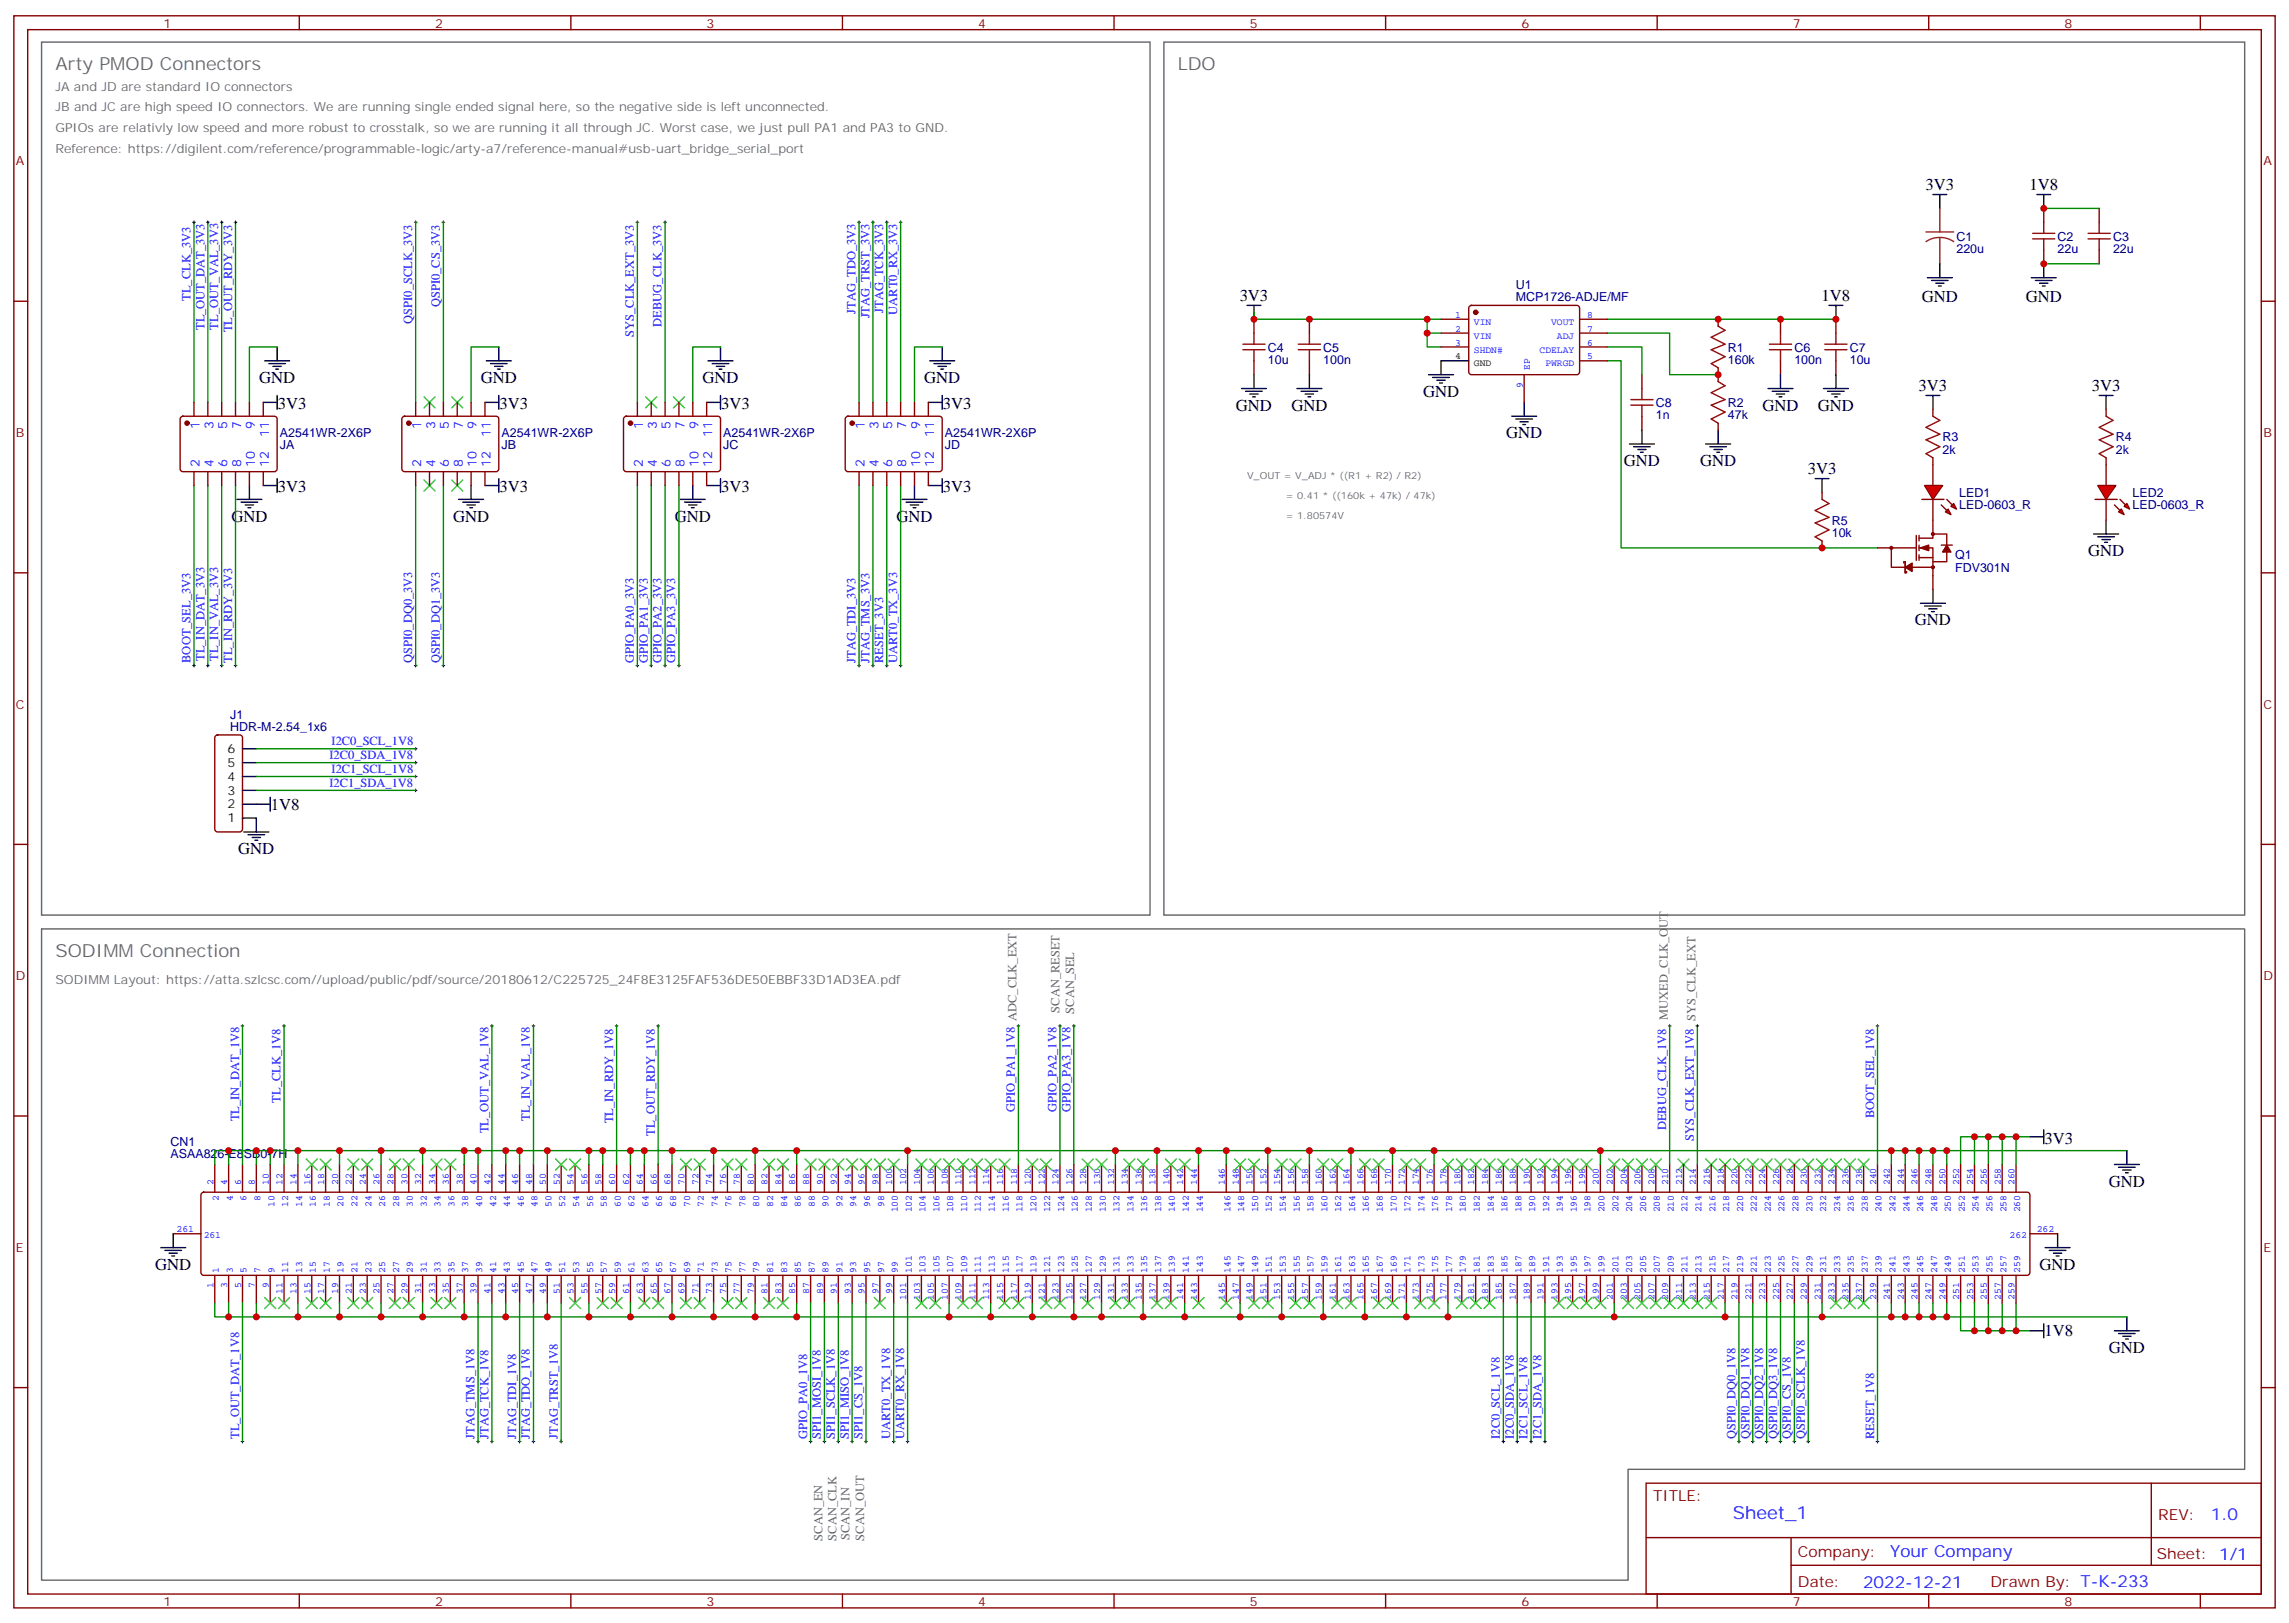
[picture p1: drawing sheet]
<svg xmlns="http://www.w3.org/2000/svg" width="583mm" height="413mm" viewBox="0 0 583 413" stroke-linecap="round" stroke-linejoin="round" font-family="sans-serif">
<defs><g id="words">
<g font-size="4.6" fill="#666">
<text x="14.1" y="17.8">Arty PMOD Connectors</text>
<text x="299.9" y="17.8">LDO</text>
<text x="14.1" y="243.6">SODIMM Connection</text>
</g>
<text font-size="4.6" fill="#00f" x="441.2" y="386.6">Sheet_1</text>
<g font-size="4.2">
<text x="490.2" y="48.4">3V3</text>
<text x="516.7" y="48.4">1V8</text>
<text x="315.6" y="76.6">3V3</text>
<text x="463.8" y="76.7">1V8</text>
<text x="489.3" y="76.8">GND</text>
<text x="515.8" y="76.8">GND</text>
<text x="66" y="97.5">GND</text>
<text x="122.4" y="97.5">GND</text>
<text x="178.9" y="97.5">GND</text>
<text x="235.3" y="97.5">GND</text>
<text x="362.3" y="101">GND</text>
<text x="488.5" y="99.6">3V3</text>
<text x="532.6" y="99.6">3V3</text>
<text x="70.7" y="104.2">3V3</text>
<text x="127.2" y="104.2">3V3</text>
<text x="183.6" y="104.2">3V3</text>
<text x="240.1" y="104.2">3V3</text>
<text x="314.7" y="104.6">GND</text>
<text x="328.8" y="104.6">GND</text>
<text x="448.7" y="104.6">GND</text>
<text x="462.8" y="104.6">GND</text>
<text x="383.5" y="111.6">GND</text>
<text x="413.5" y="118.7">GND</text>
<text x="432.9" y="118.7">GND</text>
<text x="70.7" y="125.4">3V3</text>
<text x="127.2" y="125.4">3V3</text>
<text x="183.6" y="125.4">3V3</text>
<text x="240.1" y="125.4">3V3</text>
<text x="460.3" y="120.7">3V3</text>
<text x="58.9" y="132.8">GND</text>
<text x="115.4" y="132.8">GND</text>
<text x="171.8" y="132.8">GND</text>
<text x="228.2" y="132.8">GND</text>
<text x="531.6" y="141.6">GND</text>
<text x="487.5" y="159.2">GND</text>
<text x="69" y="206.2">1V8</text>
<text x="60.7" y="217.5">GND</text>
<text x="520.5" y="291.2">3V3</text>
<text x="536.9" y="302.1">GND</text>
<text x="39.5" y="323.3">GND</text>
<text x="519.3" y="323.3">GND</text>
<text x="520.5" y="340.2">1V8</text>
<text x="536.9" y="344.5">GND</text>
</g>
<g font-size="4.2" fill="#00f">
<text x="562.9" y="386.9">1.0</text>
<text x="481.3" y="396.4">Your Company</text>
<text x="474.4" y="404.2">2022-12-21</text>
</g>
<g font-size="3.9" fill="#800">
<text x="420.9" y="382.2">TITLE:</text>
<text x="549.5" y="386.9">REV:</text>
<text x="457.8" y="396.4">Company:</text>
<text x="549.1" y="397">Sheet: 1/1</text>
<text x="457.8" y="404.1">Date:</text>
<text x="506.8" y="404.2">Drawn By: T-K-233</text>
</g>
<g font-size="3.2" fill="#800">
<text x="41.6" y="7">1</text>
<text x="110.8" y="7">2</text>
<text x="179.9" y="7">3</text>
<text x="249.1" y="7">4</text>
<text x="318.2" y="7">5</text>
<text x="387.3" y="7">6</text>
<text x="456.5" y="7">7</text>
<text x="525.6" y="7">8</text>
<text x="4.1" y="42.1">A</text>
<text x="576.3" y="42.1">A</text>
<text x="4.1" y="111.3">B</text>
<text x="576.3" y="111.3">B</text>
<text x="4.1" y="180.4">C</text>
<text x="576.3" y="180.4">C</text>
<text x="4.1" y="249.6">D</text>
<text x="576.3" y="249.6">D</text>
<text x="4.1" y="318.7">E</text>
<text x="576.3" y="318.7">E</text>
<text x="41.6" y="408.8">1</text>
<text x="110.8" y="408.8">2</text>
<text x="179.9" y="408.8">3</text>
<text x="249.1" y="408.8">4</text>
<text x="318.2" y="408.8">5</text>
<text x="387.3" y="408.8">6</text>
<text x="456.5" y="408.8">7</text>
<text x="525.6" y="408.8">8</text>
</g>
<g font-size="3.2" fill="#666">
<text x="14.1" y="23.1">JA and JD are standard IO connectors</text>
<text x="14.1" y="28.4">JB and JC are high speed IO connectors. We are running single ended signal here, so the negative side is left unconnected.</text>
<text x="14.1" y="33.7">GPIOs are relativly low speed and more robust to crosstalk, so we are running it all through JC. Worst case, we just pull PA1 and PA3 to GND.</text>
<text x="14.1" y="38.9">Reference: https://digilent.com/reference/programmable-logic/arty-a7/reference-manual#usb-uart_bridge_serial_port</text>
<text x="14.1" y="250.6">SODIMM Layout: https://atta.szlcsc.com//upload/public/pdf/source/20180612/C225725_24F8E3125FAF536DE50EBBF33D1AD3EA.pdf</text>
<text x="269.8" y="257.8" transform="rotate(-90 269.8 257.8)">SCAN_RESET</text>
<text x="273.5" y="258" transform="rotate(-90 273.5 258)">SCAN_SEL</text>
<text x="209.4" y="392.2" transform="rotate(-90 209.4 392.2)">SCAN_EN</text>
<text x="213" y="392.2" transform="rotate(-90 213 392.2)">SCAN_CLK</text>
<text x="216.3" y="392.1" transform="rotate(-90 216.3 392.1)">SCAN_IN</text>
<text x="220" y="392.2" transform="rotate(-90 220 392.2)">SCAN_OUT</text>
</g>
<g font-size="3.2" fill="#000080">
<text x="498.1" y="64.4">220u</text>
<text x="498.1" y="61.3">C1</text>
<text x="523.9" y="64.4">22u</text>
<text x="523.9" y="61.3">C2</text>
<text x="538" y="64.4">22u</text>
<text x="538" y="61.3">C3</text>
<text x="385.9" y="76.7">MCP1726-ADJE/MF</text>
<text x="386" y="73.5">U1</text>
<text x="322.8" y="89.5">C4</text>
<text x="336.9" y="89.5">C5</text>
<text x="439.9" y="89.5">R1</text>
<text x="456.9" y="89.5">C6</text>
<text x="471" y="89.5">C7</text>
<text x="322.8" y="92.6">10u</text>
<text x="336.9" y="92.6">100n</text>
<text x="439.9" y="92.6">160k</text>
<text x="456.8" y="92.6">100n</text>
<text x="471" y="92.6">10u</text>
<text x="421.6" y="106.8">1n</text>
<text x="421.6" y="103.6">C8</text>
<text x="439.9" y="106.7">47k</text>
<text x="439.9" y="103.6">R2</text>
<text x="71.3" y="111.2">A2541WR-2X6P</text>
<text x="127.7" y="111.2">A2541WR-2X6P</text>
<text x="184.1" y="111.2">A2541WR-2X6P</text>
<text x="240.6" y="111.2">A2541WR-2X6P</text>
<text x="494.6" y="112.4">R3</text>
<text x="538.7" y="112.4">R4</text>
<text x="71.3" y="114.3">JA</text>
<text x="127.7" y="114.3">JB</text>
<text x="184.2" y="114.3">JC</text>
<text x="240.6" y="114.3">JD</text>
<text x="494.6" y="115.6">2k</text>
<text x="538.7" y="115.6">2k</text>
<text x="498.8" y="129.7">LED-0603_R</text>
<text x="498.8" y="126.6">LED1</text>
<text x="542.9" y="129.7">LED-0603_R</text>
<text x="542.9" y="126.6">LED2</text>
<text x="466.4" y="136.8">10k</text>
<text x="466.4" y="133.6">R5</text>
<text x="497.8" y="142.4">Q1</text>
<text x="497.8" y="145.6">FDV301N</text>
<text x="58.6" y="182.9">J1</text>
<text x="58.6" y="186.1">HDR-M-2.54_1x6</text>
<text x="43.4" y="291.8">CN1</text>
<text x="43.4" y="294.7">ASAA826-E8SB0-7H</text>
</g>
<g font-size="3.2" fill="#00f">
<text x="48.5" y="76.6" transform="rotate(-90 48.5 76.6)">TL_CLK_3V3</text>
<text x="55.6" y="83.9" transform="rotate(-90 55.6 83.9)">TL_OUT_VAL_3V3</text>
<text x="105" y="82.4" transform="rotate(-90 105 82.4)">QSPI0_SCLK_3V3</text>
<text x="112" y="78.2" transform="rotate(-90 112 78.2)">QSPI0_CS_3V3</text>
<text x="168.5" y="83.1" transform="rotate(-90 168.5 83.1)">DEBUG_CLK_3V3</text>
<text x="217.8" y="79.8" transform="rotate(-90 217.8 79.8)">JTAG_TDO_3V3</text>
<text x="221.4" y="81.1" transform="rotate(-90 221.4 81.1)">JTAG_TRST_3V3</text>
<text x="224.9" y="79.7" transform="rotate(-90 224.9 79.7)">JTAG_TCK_3V3</text>
<text x="228.4" y="80.1" transform="rotate(-90 228.4 80.1)">UART0_RX_3V3</text>
<text x="52" y="84" transform="rotate(-90 52 84)">TL_OUT_DAT_3V3</text>
<text x="59.1" y="84.6" transform="rotate(-90 59.1 84.6)">TL_OUT_RDY_3V3</text>
<text x="161.4" y="85.8" transform="rotate(-90 161.4 85.8)">SYS_CLK_EXT_3V3</text>
<text x="50.8" y="109.3" transform="rotate(-90 50.8 109.3)">1</text>
<text x="54.3" y="109.3" transform="rotate(-90 54.3 109.3)">3</text>
<text x="57.9" y="109.3" transform="rotate(-90 57.9 109.3)">5</text>
<text x="61.4" y="109.3" transform="rotate(-90 61.4 109.3)">7</text>
<text x="64.9" y="109.3" transform="rotate(-90 64.9 109.3)">9</text>
<text x="68.4" y="111.3" transform="rotate(-90 68.4 111.3)">11</text>
<text x="107.2" y="109.3" transform="rotate(-90 107.2 109.3)">1</text>
<text x="110.8" y="109.3" transform="rotate(-90 110.8 109.3)">3</text>
<text x="114.3" y="109.3" transform="rotate(-90 114.3 109.3)">5</text>
<text x="117.8" y="109.3" transform="rotate(-90 117.8 109.3)">7</text>
<text x="121.4" y="109.3" transform="rotate(-90 121.4 109.3)">9</text>
<text x="124.9" y="111.3" transform="rotate(-90 124.9 111.3)">11</text>
<text x="163.7" y="109.3" transform="rotate(-90 163.7 109.3)">1</text>
<text x="167.2" y="109.3" transform="rotate(-90 167.2 109.3)">3</text>
<text x="170.7" y="109.3" transform="rotate(-90 170.7 109.3)">5</text>
<text x="174.3" y="109.3" transform="rotate(-90 174.3 109.3)">7</text>
<text x="177.8" y="109.3" transform="rotate(-90 177.8 109.3)">9</text>
<text x="181.3" y="111.3" transform="rotate(-90 181.3 111.3)">11</text>
<text x="220.1" y="109.3" transform="rotate(-90 220.1 109.3)">1</text>
<text x="223.7" y="109.3" transform="rotate(-90 223.7 109.3)">3</text>
<text x="227.2" y="109.3" transform="rotate(-90 227.2 109.3)">5</text>
<text x="230.7" y="109.3" transform="rotate(-90 230.7 109.3)">7</text>
<text x="234.2" y="109.3" transform="rotate(-90 234.2 109.3)">9</text>
<text x="237.8" y="111.3" transform="rotate(-90 237.8 111.3)">11</text>
<text x="50.8" y="118.8" transform="rotate(-90 50.8 118.8)">2</text>
<text x="54.3" y="118.8" transform="rotate(-90 54.3 118.8)">4</text>
<text x="57.9" y="118.8" transform="rotate(-90 57.9 118.8)">6</text>
<text x="61.4" y="118.8" transform="rotate(-90 61.4 118.8)">8</text>
<text x="64.9" y="118.8" transform="rotate(-90 64.9 118.8)">10</text>
<text x="68.4" y="118.8" transform="rotate(-90 68.4 118.8)">12</text>
<text x="107.2" y="118.8" transform="rotate(-90 107.2 118.8)">2</text>
<text x="110.8" y="118.8" transform="rotate(-90 110.8 118.8)">4</text>
<text x="114.3" y="118.8" transform="rotate(-90 114.3 118.8)">6</text>
<text x="117.8" y="118.8" transform="rotate(-90 117.8 118.8)">8</text>
<text x="121.4" y="118.8" transform="rotate(-90 121.4 118.8)">10</text>
<text x="124.9" y="118.8" transform="rotate(-90 124.9 118.8)">12</text>
<text x="163.7" y="118.8" transform="rotate(-90 163.7 118.8)">2</text>
<text x="167.2" y="118.8" transform="rotate(-90 167.2 118.8)">4</text>
<text x="170.7" y="118.8" transform="rotate(-90 170.7 118.8)">6</text>
<text x="174.3" y="118.8" transform="rotate(-90 174.3 118.8)">8</text>
<text x="177.8" y="118.8" transform="rotate(-90 177.8 118.8)">10</text>
<text x="181.3" y="118.8" transform="rotate(-90 181.3 118.8)">12</text>
<text x="220.1" y="118.8" transform="rotate(-90 220.1 118.8)">2</text>
<text x="223.7" y="118.8" transform="rotate(-90 223.7 118.8)">4</text>
<text x="227.2" y="118.8" transform="rotate(-90 227.2 118.8)">6</text>
<text x="230.7" y="118.8" transform="rotate(-90 230.7 118.8)">8</text>
<text x="234.2" y="118.8" transform="rotate(-90 234.2 118.8)">10</text>
<text x="237.8" y="118.8" transform="rotate(-90 237.8 118.8)">12</text>
<text x="48.5" y="168.8" transform="rotate(-90 48.5 168.8)">BOOT_SEL_3V3</text>
<text x="52" y="168.3" transform="rotate(-90 52 168.3)">TL_IN_DAT_3V3</text>
<text x="55.6" y="168.3" transform="rotate(-90 55.6 168.3)">TL_IN_VAL_3V3</text>
<text x="59.1" y="168.8" transform="rotate(-90 59.1 168.8)">TL_IN_RDY_3V3</text>
<text x="105" y="168.8" transform="rotate(-90 105 168.8)">QSPI0_DQ0_3V3</text>
<text x="112" y="168.8" transform="rotate(-90 112 168.8)">QSPI0_DQ1_3V3</text>
<text x="161.4" y="168.8" transform="rotate(-90 161.4 168.8)">GPIO_PA0_3V3</text>
<text x="164.9" y="168.8" transform="rotate(-90 164.9 168.8)">GPIO_PA1_3V3</text>
<text x="168.4" y="168.8" transform="rotate(-90 168.4 168.8)">GPIO_PA2_3V3</text>
<text x="171.9" y="168.8" transform="rotate(-90 171.9 168.8)">GPIO_PA3_3V3</text>
<text x="217.8" y="168.8" transform="rotate(-90 217.8 168.8)">JTAG_TDI_3V3</text>
<text x="221.4" y="168.8" transform="rotate(-90 221.4 168.8)">JTAG_TMS_3V3</text>
<text x="224.9" y="168.8" transform="rotate(-90 224.9 168.8)">RESET_3V3</text>
<text x="228.4" y="168.8" transform="rotate(-90 228.4 168.8)">UART0_TX_3V3</text>
<text x="84.4" y="189.8">I2C0_SCL_1V8</text>
<text x="83.9" y="193.3">I2C0_SDA_1V8</text>
<text x="84.4" y="196.8">I2C1_SCL_1V8</text>
<text x="83.9" y="200.3">I2C1_SDA_1V8</text>
<text x="71.4" y="280.7" transform="rotate(-90 71.4 280.7)">TL_CLK_1V8</text>
<text x="60.9" y="285.5" transform="rotate(-90 60.9 285.5)">TL_IN_DAT_1V8</text>
<text x="134.9" y="285.4" transform="rotate(-90 134.9 285.4)">TL_IN_VAL_1V8</text>
<text x="156.1" y="286" transform="rotate(-90 156.1 286)">TL_IN_RDY_1V8</text>
<text x="258.4" y="283.2" transform="rotate(-90 258.4 283.2)">GPIO_PA1_1V8 ADC_CLK_EXT</text>
<text x="269" y="283.2" transform="rotate(-90 269 283.2)">GPIO_PA2_1V8</text>
<text x="272.5" y="283.2" transform="rotate(-90 272.5 283.2)">GPIO_PA3_1V8</text>
<text x="424.2" y="287.7" transform="rotate(-90 424.2 287.7)">DEBUG_CLK_1V8 MUXED_CLK_OUT</text>
<text x="477.1" y="284.8" transform="rotate(-90 477.1 284.8)">BOOT_SEL_1V8</text>
<text x="124.4" y="288.6" transform="rotate(-90 124.4 288.6)">TL_OUT_VAL_1V8</text>
<text x="166.7" y="289.2" transform="rotate(-90 166.7 289.2)">TL_OUT_RDY_1V8</text>
<text x="431.3" y="290.4" transform="rotate(-90 431.3 290.4)">SYS_CLK_EXT_1V8 SYS_CLK_EXT</text>
<text x="60.9" y="366.3" transform="rotate(-90 60.9 366.3)">TL_OUT_DAT_1V8</text>
<text x="120.8" y="366.3" transform="rotate(-90 120.8 366.3)">JTAG_TMS_1V8</text>
<text x="124.3" y="366.3" transform="rotate(-90 124.3 366.3)">JTAG_TCK_1V8</text>
<text x="131.4" y="366.3" transform="rotate(-90 131.4 366.3)">JTAG_TDI_1V8</text>
<text x="134.9" y="366.3" transform="rotate(-90 134.9 366.3)">JTAG_TDO_1V8</text>
<text x="142" y="366.3" transform="rotate(-90 142 366.3)">JTAG_TRST_1V8</text>
<text x="205.5" y="366.3" transform="rotate(-90 205.5 366.3)">GPIO_PA0_1V8</text>
<text x="209" y="366.3" transform="rotate(-90 209 366.3)">SPI1_MOSI_1V8</text>
<text x="212.5" y="366.3" transform="rotate(-90 212.5 366.3)">SPI1_SCLK_1V8</text>
<text x="216.1" y="366.3" transform="rotate(-90 216.1 366.3)">SPI1_MISO_1V8</text>
<text x="219.6" y="366.3" transform="rotate(-90 219.6 366.3)">SPI1_CS_1V8</text>
<text x="226.7" y="366.3" transform="rotate(-90 226.7 366.3)">UART0_TX_1V8</text>
<text x="230.2" y="366.3" transform="rotate(-90 230.2 366.3)">UART0_RX_1V8</text>
<text x="381.9" y="366.3" transform="rotate(-90 381.9 366.3)">I2C0_SCL_1V8</text>
<text x="385.4" y="366.3" transform="rotate(-90 385.4 366.3)">I2C0_SDA_1V8</text>
<text x="388.9" y="366.3" transform="rotate(-90 388.9 366.3)">I2C1_SCL_1V8</text>
<text x="392.5" y="366.3" transform="rotate(-90 392.5 366.3)">I2C1_SDA_1V8</text>
<text x="441.9" y="366.3" transform="rotate(-90 441.9 366.3)">QSPI0_DQ0_1V8</text>
<text x="445.4" y="366.3" transform="rotate(-90 445.4 366.3)">QSPI0_DQ1_1V8</text>
<text x="448.9" y="366.3" transform="rotate(-90 448.9 366.3)">QSPI0_DQ2_1V8</text>
<text x="452.4" y="366.3" transform="rotate(-90 452.4 366.3)">QSPI0_DQ3_1V8</text>
<text x="456" y="366.3" transform="rotate(-90 456 366.3)">QSPI0_CS_1V8</text>
<text x="459.5" y="366.3" transform="rotate(-90 459.5 366.3)">QSPI0_SCLK_1V8</text>
<text x="477.1" y="366.3" transform="rotate(-90 477.1 366.3)">RESET_1V8</text>
</g>
<g font-size="3.2">
<text x="58" y="191.7">6</text>
<text x="58" y="195.2">5</text>
<text x="58" y="202.3">3</text>
<text x="58" y="198.8">4</text>
<text x="58" y="209.3">1</text>
<text x="58" y="205.8">2</text>
</g>
<g font-size="2.5" fill="#00f">
<text x="370.5" y="80.9">1</text>
<text x="375.2" y="82.7">VIN</text>
<text x="394.9" y="82.7">VOUT</text>
<text x="404.1" y="80.9">8</text>
<text x="370.5" y="84.5">2</text>
<text x="370.5" y="88">3</text>
<text x="375.2" y="86.2">VIN</text>
<text x="375.2" y="89.7">SHDN#</text>
<text x="392" y="89.7">CDELAY</text>
<text x="396.4" y="86.2">ADJ</text>
<text x="404.1" y="88">6</text>
<text x="404.1" y="84.5">7</text>
<text x="389.5" y="94.1" transform="rotate(-90 389.5 94.1)">EP</text>
<text x="393.5" y="93.3">PWRGD</text>
<text x="404.1" y="91.5">5</text>
<text x="387.7" y="98.8" transform="rotate(-90 387.7 98.8)">9</text>
<text x="54.3" y="301.8" transform="rotate(-90 54.3 301.8)">2</text>
<text x="55.7" y="305.7" transform="rotate(-90 55.7 305.7)">2</text>
<text x="57.9" y="301.8" transform="rotate(-90 57.9 301.8)">4</text>
<text x="59.3" y="305.7" transform="rotate(-90 59.3 305.7)">4</text>
<text x="61.4" y="301.8" transform="rotate(-90 61.4 301.8)">6</text>
<text x="62.8" y="305.7" transform="rotate(-90 62.8 305.7)">6</text>
<text x="64.9" y="301.8" transform="rotate(-90 64.9 301.8)">8</text>
<text x="66.3" y="305.7" transform="rotate(-90 66.3 305.7)">8</text>
<text x="68.4" y="301.8" transform="rotate(-90 68.4 301.8)">10</text>
<text x="72" y="301.8" transform="rotate(-90 72 301.8)">12</text>
<text x="75.5" y="301.8" transform="rotate(-90 75.5 301.8)">14</text>
<text x="79" y="301.8" transform="rotate(-90 79 301.8)">16</text>
<text x="82.5" y="301.8" transform="rotate(-90 82.5 301.8)">18</text>
<text x="86.1" y="301.8" transform="rotate(-90 86.1 301.8)">20</text>
<text x="89.6" y="301.8" transform="rotate(-90 89.6 301.8)">22</text>
<text x="93.1" y="301.8" transform="rotate(-90 93.1 301.8)">24</text>
<text x="96.7" y="301.8" transform="rotate(-90 96.7 301.8)">26</text>
<text x="100.2" y="301.8" transform="rotate(-90 100.2 301.8)">28</text>
<text x="103.7" y="301.8" transform="rotate(-90 103.7 301.8)">30</text>
<text x="107.2" y="301.8" transform="rotate(-90 107.2 301.8)">32</text>
<text x="110.8" y="301.8" transform="rotate(-90 110.8 301.8)">34</text>
<text x="114.3" y="301.8" transform="rotate(-90 114.3 301.8)">36</text>
<text x="117.8" y="301.8" transform="rotate(-90 117.8 301.8)">38</text>
<text x="121.4" y="301.8" transform="rotate(-90 121.4 301.8)">40</text>
<text x="124.9" y="301.8" transform="rotate(-90 124.9 301.8)">42</text>
<text x="128.4" y="301.8" transform="rotate(-90 128.4 301.8)">44</text>
<text x="131.9" y="301.8" transform="rotate(-90 131.9 301.8)">46</text>
<text x="135.5" y="301.8" transform="rotate(-90 135.5 301.8)">48</text>
<text x="139" y="301.8" transform="rotate(-90 139 301.8)">50</text>
<text x="142.5" y="301.8" transform="rotate(-90 142.5 301.8)">52</text>
<text x="146" y="301.8" transform="rotate(-90 146 301.8)">54</text>
<text x="149.6" y="301.8" transform="rotate(-90 149.6 301.8)">56</text>
<text x="153.1" y="301.8" transform="rotate(-90 153.1 301.8)">58</text>
<text x="156.6" y="301.8" transform="rotate(-90 156.6 301.8)">60</text>
<text x="160.2" y="301.8" transform="rotate(-90 160.2 301.8)">62</text>
<text x="163.7" y="301.8" transform="rotate(-90 163.7 301.8)">64</text>
<text x="167.2" y="301.8" transform="rotate(-90 167.2 301.8)">66</text>
<text x="170.7" y="301.8" transform="rotate(-90 170.7 301.8)">68</text>
<text x="174.3" y="301.8" transform="rotate(-90 174.3 301.8)">70</text>
<text x="177.8" y="301.8" transform="rotate(-90 177.8 301.8)">72</text>
<text x="181.3" y="301.8" transform="rotate(-90 181.3 301.8)">74</text>
<text x="184.9" y="301.8" transform="rotate(-90 184.9 301.8)">76</text>
<text x="188.4" y="301.8" transform="rotate(-90 188.4 301.8)">78</text>
<text x="191.9" y="301.8" transform="rotate(-90 191.9 301.8)">80</text>
<text x="195.4" y="301.8" transform="rotate(-90 195.4 301.8)">82</text>
<text x="199" y="301.8" transform="rotate(-90 199 301.8)">84</text>
<text x="202.5" y="301.8" transform="rotate(-90 202.5 301.8)">86</text>
<text x="206" y="301.8" transform="rotate(-90 206 301.8)">88</text>
<text x="209.5" y="301.8" transform="rotate(-90 209.5 301.8)">90</text>
<text x="213.1" y="301.8" transform="rotate(-90 213.1 301.8)">92</text>
<text x="216.6" y="301.8" transform="rotate(-90 216.6 301.8)">94</text>
<text x="220.1" y="301.8" transform="rotate(-90 220.1 301.8)">96</text>
<text x="223.7" y="301.8" transform="rotate(-90 223.7 301.8)">98</text>
<text x="227.2" y="301.8" transform="rotate(-90 227.2 301.8)">100</text>
<text x="230.7" y="301.8" transform="rotate(-90 230.7 301.8)">102</text>
<text x="234.2" y="301.8" transform="rotate(-90 234.2 301.8)">104</text>
<text x="237.8" y="301.8" transform="rotate(-90 237.8 301.8)">106</text>
<text x="241.3" y="301.8" transform="rotate(-90 241.3 301.8)">108</text>
<text x="244.8" y="301.8" transform="rotate(-90 244.8 301.8)">110</text>
<text x="248.4" y="301.8" transform="rotate(-90 248.4 301.8)">112</text>
<text x="251.9" y="301.8" transform="rotate(-90 251.9 301.8)">114</text>
<text x="255.4" y="301.8" transform="rotate(-90 255.4 301.8)">116</text>
<text x="258.9" y="301.8" transform="rotate(-90 258.9 301.8)">118</text>
<text x="262.5" y="301.8" transform="rotate(-90 262.5 301.8)">120</text>
<text x="266" y="301.8" transform="rotate(-90 266 301.8)">122</text>
<text x="269.5" y="301.8" transform="rotate(-90 269.5 301.8)">124</text>
<text x="273" y="301.8" transform="rotate(-90 273 301.8)">126</text>
<text x="276.6" y="301.8" transform="rotate(-90 276.6 301.8)">128</text>
<text x="280.1" y="301.8" transform="rotate(-90 280.1 301.8)">130</text>
<text x="283.6" y="301.8" transform="rotate(-90 283.6 301.8)">132</text>
<text x="287.2" y="301.8" transform="rotate(-90 287.2 301.8)">134</text>
<text x="290.7" y="301.8" transform="rotate(-90 290.7 301.8)">136</text>
<text x="294.2" y="301.8" transform="rotate(-90 294.2 301.8)">138</text>
<text x="297.7" y="301.8" transform="rotate(-90 297.7 301.8)">140</text>
<text x="301.3" y="301.8" transform="rotate(-90 301.3 301.8)">142</text>
<text x="304.8" y="301.8" transform="rotate(-90 304.8 301.8)">144</text>
<text x="311.9" y="301.8" transform="rotate(-90 311.9 301.8)">146</text>
<text x="315.4" y="301.8" transform="rotate(-90 315.4 301.8)">148</text>
<text x="318.9" y="301.8" transform="rotate(-90 318.9 301.8)">150</text>
<text x="322.4" y="301.8" transform="rotate(-90 322.4 301.8)">152</text>
<text x="326" y="301.8" transform="rotate(-90 326 301.8)">154</text>
<text x="329.5" y="301.8" transform="rotate(-90 329.5 301.8)">156</text>
<text x="333" y="301.8" transform="rotate(-90 333 301.8)">158</text>
<text x="336.5" y="301.8" transform="rotate(-90 336.5 301.8)">160</text>
<text x="340.1" y="301.8" transform="rotate(-90 340.1 301.8)">162</text>
<text x="343.6" y="301.8" transform="rotate(-90 343.6 301.8)">164</text>
<text x="347.1" y="301.8" transform="rotate(-90 347.1 301.8)">166</text>
<text x="350.7" y="301.8" transform="rotate(-90 350.7 301.8)">168</text>
<text x="354.2" y="301.8" transform="rotate(-90 354.2 301.8)">170</text>
<text x="357.7" y="301.8" transform="rotate(-90 357.7 301.8)">172</text>
<text x="361.2" y="301.8" transform="rotate(-90 361.2 301.8)">174</text>
<text x="364.8" y="301.8" transform="rotate(-90 364.8 301.8)">176</text>
<text x="368.3" y="301.8" transform="rotate(-90 368.3 301.8)">178</text>
<text x="371.8" y="301.8" transform="rotate(-90 371.8 301.8)">180</text>
<text x="375.4" y="301.8" transform="rotate(-90 375.4 301.8)">182</text>
<text x="378.9" y="301.8" transform="rotate(-90 378.9 301.8)">184</text>
<text x="382.4" y="301.8" transform="rotate(-90 382.4 301.8)">186</text>
<text x="385.9" y="301.8" transform="rotate(-90 385.9 301.8)">188</text>
<text x="389.5" y="301.8" transform="rotate(-90 389.5 301.8)">190</text>
<text x="393" y="301.8" transform="rotate(-90 393 301.8)">192</text>
<text x="396.5" y="301.8" transform="rotate(-90 396.5 301.8)">194</text>
<text x="400" y="301.8" transform="rotate(-90 400 301.8)">196</text>
<text x="403.6" y="301.8" transform="rotate(-90 403.6 301.8)">198</text>
<text x="407.1" y="301.8" transform="rotate(-90 407.1 301.8)">200</text>
<text x="410.6" y="301.8" transform="rotate(-90 410.6 301.8)">202</text>
<text x="414.2" y="301.8" transform="rotate(-90 414.2 301.8)">204</text>
<text x="417.7" y="301.8" transform="rotate(-90 417.7 301.8)">206</text>
<text x="421.2" y="301.8" transform="rotate(-90 421.2 301.8)">208</text>
<text x="424.7" y="301.8" transform="rotate(-90 424.7 301.8)">210</text>
<text x="428.3" y="301.8" transform="rotate(-90 428.3 301.8)">212</text>
<text x="431.8" y="301.8" transform="rotate(-90 431.8 301.8)">214</text>
<text x="435.3" y="301.8" transform="rotate(-90 435.3 301.8)">216</text>
<text x="438.9" y="301.8" transform="rotate(-90 438.9 301.8)">218</text>
<text x="442.4" y="301.8" transform="rotate(-90 442.4 301.8)">220</text>
<text x="445.9" y="301.8" transform="rotate(-90 445.9 301.8)">222</text>
<text x="449.4" y="301.8" transform="rotate(-90 449.4 301.8)">224</text>
<text x="453" y="301.8" transform="rotate(-90 453 301.8)">226</text>
<text x="456.5" y="301.8" transform="rotate(-90 456.5 301.8)">228</text>
<text x="460" y="301.8" transform="rotate(-90 460 301.8)">230</text>
<text x="463.5" y="301.8" transform="rotate(-90 463.5 301.8)">232</text>
<text x="467.1" y="301.8" transform="rotate(-90 467.1 301.8)">234</text>
<text x="470.6" y="301.8" transform="rotate(-90 470.6 301.8)">236</text>
<text x="474.1" y="301.8" transform="rotate(-90 474.1 301.8)">238</text>
<text x="477.7" y="301.8" transform="rotate(-90 477.7 301.8)">240</text>
<text x="481.2" y="301.8" transform="rotate(-90 481.2 301.8)">242</text>
<text x="484.7" y="301.8" transform="rotate(-90 484.7 301.8)">244</text>
<text x="488.2" y="301.8" transform="rotate(-90 488.2 301.8)">246</text>
<text x="491.8" y="301.8" transform="rotate(-90 491.8 301.8)">248</text>
<text x="495.3" y="301.8" transform="rotate(-90 495.3 301.8)">250</text>
<text x="498.8" y="301.8" transform="rotate(-90 498.8 301.8)">252</text>
<text x="502.4" y="301.8" transform="rotate(-90 502.4 301.8)">254</text>
<text x="505.9" y="301.8" transform="rotate(-90 505.9 301.8)">256</text>
<text x="509.4" y="301.8" transform="rotate(-90 509.4 301.8)">258</text>
<text x="512.9" y="301.8" transform="rotate(-90 512.9 301.8)">260</text>
<text x="69.8" y="307.2" transform="rotate(-90 69.8 307.2)">10</text>
<text x="73.4" y="307.2" transform="rotate(-90 73.4 307.2)">12</text>
<text x="76.9" y="307.2" transform="rotate(-90 76.9 307.2)">14</text>
<text x="80.4" y="307.2" transform="rotate(-90 80.4 307.2)">16</text>
<text x="84" y="307.2" transform="rotate(-90 84 307.2)">18</text>
<text x="87.5" y="307.2" transform="rotate(-90 87.5 307.2)">20</text>
<text x="91" y="307.2" transform="rotate(-90 91 307.2)">22</text>
<text x="94.5" y="307.2" transform="rotate(-90 94.5 307.2)">24</text>
<text x="98.1" y="307.2" transform="rotate(-90 98.1 307.2)">26</text>
<text x="101.6" y="307.2" transform="rotate(-90 101.6 307.2)">28</text>
<text x="105.1" y="307.2" transform="rotate(-90 105.1 307.2)">30</text>
<text x="108.7" y="307.2" transform="rotate(-90 108.7 307.2)">32</text>
<text x="112.2" y="307.2" transform="rotate(-90 112.2 307.2)">34</text>
<text x="115.7" y="307.2" transform="rotate(-90 115.7 307.2)">36</text>
<text x="119.2" y="307.2" transform="rotate(-90 119.2 307.2)">38</text>
<text x="122.8" y="307.2" transform="rotate(-90 122.8 307.2)">40</text>
<text x="126.3" y="307.2" transform="rotate(-90 126.3 307.2)">42</text>
<text x="129.8" y="307.2" transform="rotate(-90 129.8 307.2)">44</text>
<text x="133.3" y="307.2" transform="rotate(-90 133.3 307.2)">46</text>
<text x="136.9" y="307.2" transform="rotate(-90 136.9 307.2)">48</text>
<text x="140.4" y="307.2" transform="rotate(-90 140.4 307.2)">50</text>
<text x="143.9" y="307.2" transform="rotate(-90 143.9 307.2)">52</text>
<text x="147.5" y="307.2" transform="rotate(-90 147.5 307.2)">54</text>
<text x="151" y="307.2" transform="rotate(-90 151 307.2)">56</text>
<text x="154.5" y="307.2" transform="rotate(-90 154.5 307.2)">58</text>
<text x="158" y="307.2" transform="rotate(-90 158 307.2)">60</text>
<text x="161.6" y="307.2" transform="rotate(-90 161.6 307.2)">62</text>
<text x="165.1" y="307.2" transform="rotate(-90 165.1 307.2)">64</text>
<text x="168.6" y="307.2" transform="rotate(-90 168.6 307.2)">66</text>
<text x="172.2" y="307.2" transform="rotate(-90 172.2 307.2)">68</text>
<text x="175.7" y="307.2" transform="rotate(-90 175.7 307.2)">70</text>
<text x="179.2" y="307.2" transform="rotate(-90 179.2 307.2)">72</text>
<text x="182.7" y="307.2" transform="rotate(-90 182.7 307.2)">74</text>
<text x="186.3" y="307.2" transform="rotate(-90 186.3 307.2)">76</text>
<text x="189.8" y="307.2" transform="rotate(-90 189.8 307.2)">78</text>
<text x="193.3" y="307.2" transform="rotate(-90 193.3 307.2)">80</text>
<text x="196.8" y="307.2" transform="rotate(-90 196.8 307.2)">82</text>
<text x="200.4" y="307.2" transform="rotate(-90 200.4 307.2)">84</text>
<text x="203.9" y="307.2" transform="rotate(-90 203.9 307.2)">86</text>
<text x="207.4" y="307.2" transform="rotate(-90 207.4 307.2)">88</text>
<text x="211" y="307.2" transform="rotate(-90 211 307.2)">90</text>
<text x="214.5" y="307.2" transform="rotate(-90 214.5 307.2)">92</text>
<text x="218" y="307.2" transform="rotate(-90 218 307.2)">94</text>
<text x="221.5" y="307.2" transform="rotate(-90 221.5 307.2)">96</text>
<text x="225.1" y="307.2" transform="rotate(-90 225.1 307.2)">98</text>
<text x="228.6" y="308.7" transform="rotate(-90 228.6 308.7)">100</text>
<text x="232.1" y="308.7" transform="rotate(-90 232.1 308.7)">102</text>
<text x="235.7" y="308.7" transform="rotate(-90 235.7 308.7)">104</text>
<text x="239.2" y="308.7" transform="rotate(-90 239.2 308.7)">106</text>
<text x="242.7" y="308.7" transform="rotate(-90 242.7 308.7)">108</text>
<text x="246.2" y="308.7" transform="rotate(-90 246.2 308.7)">110</text>
<text x="249.8" y="308.7" transform="rotate(-90 249.8 308.7)">112</text>
<text x="253.3" y="308.7" transform="rotate(-90 253.3 308.7)">114</text>
<text x="256.8" y="308.7" transform="rotate(-90 256.8 308.7)">116</text>
<text x="260.3" y="308.7" transform="rotate(-90 260.3 308.7)">118</text>
<text x="263.9" y="308.7" transform="rotate(-90 263.9 308.7)">120</text>
<text x="267.4" y="308.7" transform="rotate(-90 267.4 308.7)">122</text>
<text x="270.9" y="308.7" transform="rotate(-90 270.9 308.7)">124</text>
<text x="274.5" y="308.7" transform="rotate(-90 274.5 308.7)">126</text>
<text x="278" y="308.7" transform="rotate(-90 278 308.7)">128</text>
<text x="281.5" y="308.7" transform="rotate(-90 281.5 308.7)">130</text>
<text x="285" y="308.7" transform="rotate(-90 285 308.7)">132</text>
<text x="288.6" y="308.7" transform="rotate(-90 288.6 308.7)">134</text>
<text x="292.1" y="308.7" transform="rotate(-90 292.1 308.7)">136</text>
<text x="295.6" y="308.7" transform="rotate(-90 295.6 308.7)">138</text>
<text x="299.2" y="308.7" transform="rotate(-90 299.2 308.7)">140</text>
<text x="302.7" y="308.7" transform="rotate(-90 302.7 308.7)">142</text>
<text x="306.2" y="308.7" transform="rotate(-90 306.2 308.7)">144</text>
<text x="313.3" y="308.7" transform="rotate(-90 313.3 308.7)">146</text>
<text x="316.8" y="308.7" transform="rotate(-90 316.8 308.7)">148</text>
<text x="320.3" y="308.7" transform="rotate(-90 320.3 308.7)">150</text>
<text x="323.8" y="308.7" transform="rotate(-90 323.8 308.7)">152</text>
<text x="327.4" y="308.7" transform="rotate(-90 327.4 308.7)">154</text>
<text x="330.9" y="308.7" transform="rotate(-90 330.9 308.7)">156</text>
<text x="334.4" y="308.7" transform="rotate(-90 334.4 308.7)">158</text>
<text x="338" y="308.7" transform="rotate(-90 338 308.7)">160</text>
<text x="341.5" y="308.7" transform="rotate(-90 341.5 308.7)">162</text>
<text x="345" y="308.7" transform="rotate(-90 345 308.7)">164</text>
<text x="348.5" y="308.7" transform="rotate(-90 348.5 308.7)">166</text>
<text x="352.1" y="308.7" transform="rotate(-90 352.1 308.7)">168</text>
<text x="355.6" y="308.7" transform="rotate(-90 355.6 308.7)">170</text>
<text x="359.1" y="308.7" transform="rotate(-90 359.1 308.7)">172</text>
<text x="362.7" y="308.7" transform="rotate(-90 362.7 308.7)">174</text>
<text x="366.2" y="308.7" transform="rotate(-90 366.2 308.7)">176</text>
<text x="369.7" y="308.7" transform="rotate(-90 369.7 308.7)">178</text>
<text x="373.2" y="308.7" transform="rotate(-90 373.2 308.7)">180</text>
<text x="376.8" y="308.7" transform="rotate(-90 376.8 308.7)">182</text>
<text x="380.3" y="308.7" transform="rotate(-90 380.3 308.7)">184</text>
<text x="383.8" y="308.7" transform="rotate(-90 383.8 308.7)">186</text>
<text x="387.3" y="308.7" transform="rotate(-90 387.3 308.7)">188</text>
<text x="390.9" y="308.7" transform="rotate(-90 390.9 308.7)">190</text>
<text x="394.4" y="308.7" transform="rotate(-90 394.4 308.7)">192</text>
<text x="397.9" y="308.7" transform="rotate(-90 397.9 308.7)">194</text>
<text x="401.5" y="308.7" transform="rotate(-90 401.5 308.7)">196</text>
<text x="405" y="308.7" transform="rotate(-90 405 308.7)">198</text>
<text x="408.5" y="308.7" transform="rotate(-90 408.5 308.7)">200</text>
<text x="412" y="308.7" transform="rotate(-90 412 308.7)">202</text>
<text x="415.6" y="308.7" transform="rotate(-90 415.6 308.7)">204</text>
<text x="419.1" y="308.7" transform="rotate(-90 419.1 308.7)">206</text>
<text x="422.6" y="308.7" transform="rotate(-90 422.6 308.7)">208</text>
<text x="426.2" y="308.7" transform="rotate(-90 426.2 308.7)">210</text>
<text x="429.7" y="308.7" transform="rotate(-90 429.7 308.7)">212</text>
<text x="433.2" y="308.7" transform="rotate(-90 433.2 308.7)">214</text>
<text x="436.7" y="308.7" transform="rotate(-90 436.7 308.7)">216</text>
<text x="440.3" y="308.7" transform="rotate(-90 440.3 308.7)">218</text>
<text x="443.8" y="308.7" transform="rotate(-90 443.8 308.7)">220</text>
<text x="447.3" y="308.7" transform="rotate(-90 447.3 308.7)">222</text>
<text x="450.8" y="308.7" transform="rotate(-90 450.8 308.7)">224</text>
<text x="454.4" y="308.7" transform="rotate(-90 454.4 308.7)">226</text>
<text x="457.9" y="308.7" transform="rotate(-90 457.9 308.7)">228</text>
<text x="461.4" y="308.7" transform="rotate(-90 461.4 308.7)">230</text>
<text x="465" y="308.7" transform="rotate(-90 465 308.7)">232</text>
<text x="468.5" y="308.7" transform="rotate(-90 468.5 308.7)">234</text>
<text x="472" y="308.7" transform="rotate(-90 472 308.7)">236</text>
<text x="475.5" y="308.7" transform="rotate(-90 475.5 308.7)">238</text>
<text x="479.1" y="308.7" transform="rotate(-90 479.1 308.7)">240</text>
<text x="482.6" y="308.7" transform="rotate(-90 482.6 308.7)">242</text>
<text x="486.1" y="308.7" transform="rotate(-90 486.1 308.7)">244</text>
<text x="489.7" y="308.7" transform="rotate(-90 489.7 308.7)">246</text>
<text x="493.2" y="308.7" transform="rotate(-90 493.2 308.7)">248</text>
<text x="496.7" y="308.7" transform="rotate(-90 496.7 308.7)">250</text>
<text x="500.2" y="308.7" transform="rotate(-90 500.2 308.7)">252</text>
<text x="503.8" y="308.7" transform="rotate(-90 503.8 308.7)">254</text>
<text x="507.3" y="308.7" transform="rotate(-90 507.3 308.7)">256</text>
<text x="510.8" y="308.7" transform="rotate(-90 510.8 308.7)">258</text>
<text x="514.3" y="308.7" transform="rotate(-90 514.3 308.7)">260</text>
<text x="44.9" y="313.8">261</text>
<text x="51.9" y="315.2">261</text>
<text x="511.7" y="315.2">262</text>
<text x="518.6" y="313.8">262</text>
<text x="55.7" y="324" transform="rotate(-90 55.7 324)">1</text>
<text x="59.3" y="324" transform="rotate(-90 59.3 324)">3</text>
<text x="62.8" y="324" transform="rotate(-90 62.8 324)">5</text>
<text x="66.3" y="324" transform="rotate(-90 66.3 324)">7</text>
<text x="69.8" y="324" transform="rotate(-90 69.8 324)">9</text>
<text x="73.4" y="324" transform="rotate(-90 73.4 324)">11</text>
<text x="76.9" y="324" transform="rotate(-90 76.9 324)">13</text>
<text x="80.4" y="324" transform="rotate(-90 80.4 324)">15</text>
<text x="84" y="324" transform="rotate(-90 84 324)">17</text>
<text x="87.5" y="324" transform="rotate(-90 87.5 324)">19</text>
<text x="91" y="324" transform="rotate(-90 91 324)">21</text>
<text x="94.5" y="324" transform="rotate(-90 94.5 324)">23</text>
<text x="98.1" y="324" transform="rotate(-90 98.1 324)">25</text>
<text x="101.6" y="324" transform="rotate(-90 101.6 324)">27</text>
<text x="105.1" y="324" transform="rotate(-90 105.1 324)">29</text>
<text x="108.7" y="324" transform="rotate(-90 108.7 324)">31</text>
<text x="112.2" y="324" transform="rotate(-90 112.2 324)">33</text>
<text x="115.7" y="324" transform="rotate(-90 115.7 324)">35</text>
<text x="119.2" y="324" transform="rotate(-90 119.2 324)">37</text>
<text x="122.8" y="324" transform="rotate(-90 122.8 324)">39</text>
<text x="126.3" y="324" transform="rotate(-90 126.3 324)">41</text>
<text x="129.8" y="324" transform="rotate(-90 129.8 324)">43</text>
<text x="133.3" y="324" transform="rotate(-90 133.3 324)">45</text>
<text x="136.9" y="324" transform="rotate(-90 136.9 324)">47</text>
<text x="140.4" y="324" transform="rotate(-90 140.4 324)">49</text>
<text x="143.9" y="324" transform="rotate(-90 143.9 324)">51</text>
<text x="147.5" y="324" transform="rotate(-90 147.5 324)">53</text>
<text x="151" y="324" transform="rotate(-90 151 324)">55</text>
<text x="154.5" y="324" transform="rotate(-90 154.5 324)">57</text>
<text x="158" y="324" transform="rotate(-90 158 324)">59</text>
<text x="161.6" y="324" transform="rotate(-90 161.6 324)">61</text>
<text x="165.1" y="324" transform="rotate(-90 165.1 324)">63</text>
<text x="168.6" y="324" transform="rotate(-90 168.6 324)">65</text>
<text x="172.2" y="324" transform="rotate(-90 172.2 324)">67</text>
<text x="175.7" y="324" transform="rotate(-90 175.7 324)">69</text>
<text x="179.2" y="324" transform="rotate(-90 179.2 324)">71</text>
<text x="182.7" y="324" transform="rotate(-90 182.7 324)">73</text>
<text x="186.3" y="324" transform="rotate(-90 186.3 324)">75</text>
<text x="189.8" y="324" transform="rotate(-90 189.8 324)">77</text>
<text x="193.3" y="324" transform="rotate(-90 193.3 324)">79</text>
<text x="196.8" y="324" transform="rotate(-90 196.8 324)">81</text>
<text x="200.4" y="324" transform="rotate(-90 200.4 324)">83</text>
<text x="203.9" y="324" transform="rotate(-90 203.9 324)">85</text>
<text x="207.4" y="324" transform="rotate(-90 207.4 324)">87</text>
<text x="211" y="324" transform="rotate(-90 211 324)">89</text>
<text x="214.5" y="324" transform="rotate(-90 214.5 324)">91</text>
<text x="218" y="324" transform="rotate(-90 218 324)">93</text>
<text x="221.5" y="324" transform="rotate(-90 221.5 324)">95</text>
<text x="225.1" y="324" transform="rotate(-90 225.1 324)">97</text>
<text x="228.6" y="324" transform="rotate(-90 228.6 324)">99</text>
<text x="232.1" y="324" transform="rotate(-90 232.1 324)">101</text>
<text x="235.7" y="324" transform="rotate(-90 235.7 324)">103</text>
<text x="239.2" y="324" transform="rotate(-90 239.2 324)">105</text>
<text x="242.7" y="324" transform="rotate(-90 242.7 324)">107</text>
<text x="246.2" y="324" transform="rotate(-90 246.2 324)">109</text>
<text x="249.8" y="324" transform="rotate(-90 249.8 324)">111</text>
<text x="253.3" y="324" transform="rotate(-90 253.3 324)">113</text>
<text x="256.8" y="324" transform="rotate(-90 256.8 324)">115</text>
<text x="260.3" y="324" transform="rotate(-90 260.3 324)">117</text>
<text x="263.9" y="324" transform="rotate(-90 263.9 324)">119</text>
<text x="267.4" y="324" transform="rotate(-90 267.4 324)">121</text>
<text x="270.9" y="324" transform="rotate(-90 270.9 324)">123</text>
<text x="274.5" y="324" transform="rotate(-90 274.5 324)">125</text>
<text x="278" y="324" transform="rotate(-90 278 324)">127</text>
<text x="281.5" y="324" transform="rotate(-90 281.5 324)">129</text>
<text x="285" y="324" transform="rotate(-90 285 324)">131</text>
<text x="288.6" y="324" transform="rotate(-90 288.6 324)">133</text>
<text x="292.1" y="324" transform="rotate(-90 292.1 324)">135</text>
<text x="295.6" y="324" transform="rotate(-90 295.6 324)">137</text>
<text x="299.2" y="324" transform="rotate(-90 299.2 324)">139</text>
<text x="302.7" y="324" transform="rotate(-90 302.7 324)">141</text>
<text x="306.2" y="324" transform="rotate(-90 306.2 324)">143</text>
<text x="313.3" y="324" transform="rotate(-90 313.3 324)">145</text>
<text x="316.8" y="324" transform="rotate(-90 316.8 324)">147</text>
<text x="320.3" y="324" transform="rotate(-90 320.3 324)">149</text>
<text x="323.8" y="324" transform="rotate(-90 323.8 324)">151</text>
<text x="327.4" y="324" transform="rotate(-90 327.4 324)">153</text>
<text x="330.9" y="324" transform="rotate(-90 330.9 324)">155</text>
<text x="334.4" y="324" transform="rotate(-90 334.4 324)">157</text>
<text x="338" y="324" transform="rotate(-90 338 324)">159</text>
<text x="341.5" y="324" transform="rotate(-90 341.5 324)">161</text>
<text x="345" y="324" transform="rotate(-90 345 324)">163</text>
<text x="348.5" y="324" transform="rotate(-90 348.5 324)">165</text>
<text x="352.1" y="324" transform="rotate(-90 352.1 324)">167</text>
<text x="355.6" y="324" transform="rotate(-90 355.6 324)">169</text>
<text x="359.1" y="324" transform="rotate(-90 359.1 324)">171</text>
<text x="362.7" y="324" transform="rotate(-90 362.7 324)">173</text>
<text x="366.2" y="324" transform="rotate(-90 366.2 324)">175</text>
<text x="369.7" y="324" transform="rotate(-90 369.7 324)">177</text>
<text x="373.2" y="324" transform="rotate(-90 373.2 324)">179</text>
<text x="376.8" y="324" transform="rotate(-90 376.8 324)">181</text>
<text x="380.3" y="324" transform="rotate(-90 380.3 324)">183</text>
<text x="383.8" y="324" transform="rotate(-90 383.8 324)">185</text>
<text x="387.3" y="324" transform="rotate(-90 387.3 324)">187</text>
<text x="390.9" y="324" transform="rotate(-90 390.9 324)">189</text>
<text x="394.4" y="324" transform="rotate(-90 394.4 324)">191</text>
<text x="397.9" y="324" transform="rotate(-90 397.9 324)">193</text>
<text x="401.5" y="324" transform="rotate(-90 401.5 324)">195</text>
<text x="405" y="324" transform="rotate(-90 405 324)">197</text>
<text x="408.5" y="324" transform="rotate(-90 408.5 324)">199</text>
<text x="412" y="324" transform="rotate(-90 412 324)">201</text>
<text x="415.6" y="324" transform="rotate(-90 415.6 324)">203</text>
<text x="419.1" y="324" transform="rotate(-90 419.1 324)">205</text>
<text x="422.6" y="324" transform="rotate(-90 422.6 324)">207</text>
<text x="426.2" y="324" transform="rotate(-90 426.2 324)">209</text>
<text x="429.7" y="324" transform="rotate(-90 429.7 324)">211</text>
<text x="433.2" y="324" transform="rotate(-90 433.2 324)">213</text>
<text x="436.7" y="324" transform="rotate(-90 436.7 324)">215</text>
<text x="440.3" y="324" transform="rotate(-90 440.3 324)">217</text>
<text x="443.8" y="324" transform="rotate(-90 443.8 324)">219</text>
<text x="447.3" y="324" transform="rotate(-90 447.3 324)">221</text>
<text x="450.8" y="324" transform="rotate(-90 450.8 324)">223</text>
<text x="454.4" y="324" transform="rotate(-90 454.4 324)">225</text>
<text x="457.9" y="324" transform="rotate(-90 457.9 324)">227</text>
<text x="461.4" y="324" transform="rotate(-90 461.4 324)">229</text>
<text x="465" y="324" transform="rotate(-90 465 324)">231</text>
<text x="468.5" y="324" transform="rotate(-90 468.5 324)">233</text>
<text x="472" y="324" transform="rotate(-90 472 324)">235</text>
<text x="475.5" y="324" transform="rotate(-90 475.5 324)">237</text>
<text x="479.1" y="324" transform="rotate(-90 479.1 324)">239</text>
<text x="482.6" y="324" transform="rotate(-90 482.6 324)">241</text>
<text x="486.1" y="324" transform="rotate(-90 486.1 324)">243</text>
<text x="489.7" y="324" transform="rotate(-90 489.7 324)">245</text>
<text x="493.2" y="324" transform="rotate(-90 493.2 324)">247</text>
<text x="496.7" y="324" transform="rotate(-90 496.7 324)">249</text>
<text x="500.2" y="324" transform="rotate(-90 500.2 324)">251</text>
<text x="503.8" y="324" transform="rotate(-90 503.8 324)">253</text>
<text x="507.3" y="324" transform="rotate(-90 507.3 324)">255</text>
<text x="510.8" y="324" transform="rotate(-90 510.8 324)">257</text>
<text x="514.3" y="324" transform="rotate(-90 514.3 324)">259</text>
<text x="54.3" y="327.9" transform="rotate(-90 54.3 327.9)">1</text>
<text x="57.9" y="327.9" transform="rotate(-90 57.9 327.9)">3</text>
<text x="61.4" y="327.9" transform="rotate(-90 61.4 327.9)">5</text>
<text x="64.9" y="327.9" transform="rotate(-90 64.9 327.9)">7</text>
<text x="68.4" y="327.9" transform="rotate(-90 68.4 327.9)">9</text>
<text x="72" y="329.4" transform="rotate(-90 72 329.4)">11</text>
<text x="75.5" y="329.4" transform="rotate(-90 75.5 329.4)">13</text>
<text x="79" y="329.4" transform="rotate(-90 79 329.4)">15</text>
<text x="82.5" y="329.4" transform="rotate(-90 82.5 329.4)">17</text>
<text x="86.1" y="329.4" transform="rotate(-90 86.1 329.4)">19</text>
<text x="89.6" y="329.4" transform="rotate(-90 89.6 329.4)">21</text>
<text x="93.1" y="329.4" transform="rotate(-90 93.1 329.4)">23</text>
<text x="96.7" y="329.4" transform="rotate(-90 96.7 329.4)">25</text>
<text x="100.2" y="329.4" transform="rotate(-90 100.2 329.4)">27</text>
<text x="103.7" y="329.4" transform="rotate(-90 103.7 329.4)">29</text>
<text x="107.2" y="329.4" transform="rotate(-90 107.2 329.4)">31</text>
<text x="110.8" y="329.4" transform="rotate(-90 110.8 329.4)">33</text>
<text x="114.3" y="329.4" transform="rotate(-90 114.3 329.4)">35</text>
<text x="117.8" y="329.4" transform="rotate(-90 117.8 329.4)">37</text>
<text x="121.4" y="329.4" transform="rotate(-90 121.4 329.4)">39</text>
<text x="124.9" y="329.4" transform="rotate(-90 124.9 329.4)">41</text>
<text x="128.4" y="329.4" transform="rotate(-90 128.4 329.4)">43</text>
<text x="131.9" y="329.4" transform="rotate(-90 131.9 329.4)">45</text>
<text x="135.5" y="329.4" transform="rotate(-90 135.5 329.4)">47</text>
<text x="139" y="329.4" transform="rotate(-90 139 329.4)">49</text>
<text x="142.5" y="329.4" transform="rotate(-90 142.5 329.4)">51</text>
<text x="146" y="329.4" transform="rotate(-90 146 329.4)">53</text>
<text x="149.6" y="329.4" transform="rotate(-90 149.6 329.4)">55</text>
<text x="153.1" y="329.4" transform="rotate(-90 153.1 329.4)">57</text>
<text x="156.6" y="329.4" transform="rotate(-90 156.6 329.4)">59</text>
<text x="160.2" y="329.4" transform="rotate(-90 160.2 329.4)">61</text>
<text x="163.7" y="329.4" transform="rotate(-90 163.7 329.4)">63</text>
<text x="167.2" y="329.4" transform="rotate(-90 167.2 329.4)">65</text>
<text x="170.7" y="329.4" transform="rotate(-90 170.7 329.4)">67</text>
<text x="174.3" y="329.4" transform="rotate(-90 174.3 329.4)">69</text>
<text x="177.8" y="329.4" transform="rotate(-90 177.8 329.4)">71</text>
<text x="181.3" y="329.4" transform="rotate(-90 181.3 329.4)">73</text>
<text x="184.9" y="329.4" transform="rotate(-90 184.9 329.4)">75</text>
<text x="188.4" y="329.4" transform="rotate(-90 188.4 329.4)">77</text>
<text x="191.9" y="329.4" transform="rotate(-90 191.9 329.4)">79</text>
<text x="195.4" y="329.4" transform="rotate(-90 195.4 329.4)">81</text>
<text x="199" y="329.4" transform="rotate(-90 199 329.4)">83</text>
<text x="202.5" y="329.4" transform="rotate(-90 202.5 329.4)">85</text>
<text x="206" y="329.4" transform="rotate(-90 206 329.4)">87</text>
<text x="209.5" y="329.4" transform="rotate(-90 209.5 329.4)">89</text>
<text x="213.1" y="329.4" transform="rotate(-90 213.1 329.4)">91</text>
<text x="216.6" y="329.4" transform="rotate(-90 216.6 329.4)">93</text>
<text x="220.1" y="329.4" transform="rotate(-90 220.1 329.4)">95</text>
<text x="223.7" y="329.4" transform="rotate(-90 223.7 329.4)">97</text>
<text x="227.2" y="329.4" transform="rotate(-90 227.2 329.4)">99</text>
<text x="230.7" y="330.9" transform="rotate(-90 230.7 330.9)">101</text>
<text x="234.2" y="330.9" transform="rotate(-90 234.2 330.9)">103</text>
<text x="237.8" y="330.9" transform="rotate(-90 237.8 330.9)">105</text>
<text x="241.3" y="330.9" transform="rotate(-90 241.3 330.9)">107</text>
<text x="244.8" y="330.9" transform="rotate(-90 244.8 330.9)">109</text>
<text x="248.4" y="330.9" transform="rotate(-90 248.4 330.9)">111</text>
<text x="251.9" y="330.9" transform="rotate(-90 251.9 330.9)">113</text>
<text x="255.4" y="330.9" transform="rotate(-90 255.4 330.9)">115</text>
<text x="258.9" y="330.9" transform="rotate(-90 258.9 330.9)">117</text>
<text x="262.5" y="330.9" transform="rotate(-90 262.5 330.9)">119</text>
<text x="266" y="330.9" transform="rotate(-90 266 330.9)">121</text>
<text x="269.5" y="330.9" transform="rotate(-90 269.5 330.9)">123</text>
<text x="273" y="330.9" transform="rotate(-90 273 330.9)">125</text>
<text x="276.6" y="330.9" transform="rotate(-90 276.6 330.9)">127</text>
<text x="280.1" y="330.9" transform="rotate(-90 280.1 330.9)">129</text>
<text x="283.6" y="330.9" transform="rotate(-90 283.6 330.9)">131</text>
<text x="287.2" y="330.9" transform="rotate(-90 287.2 330.9)">133</text>
<text x="290.7" y="330.9" transform="rotate(-90 290.7 330.9)">135</text>
<text x="294.2" y="330.9" transform="rotate(-90 294.2 330.9)">137</text>
<text x="297.7" y="330.9" transform="rotate(-90 297.7 330.9)">139</text>
<text x="301.3" y="330.9" transform="rotate(-90 301.3 330.9)">141</text>
<text x="304.8" y="330.9" transform="rotate(-90 304.8 330.9)">143</text>
<text x="311.9" y="330.9" transform="rotate(-90 311.9 330.9)">145</text>
<text x="315.4" y="330.9" transform="rotate(-90 315.4 330.9)">147</text>
<text x="318.9" y="330.9" transform="rotate(-90 318.9 330.9)">149</text>
<text x="322.4" y="330.9" transform="rotate(-90 322.4 330.9)">151</text>
<text x="326" y="330.9" transform="rotate(-90 326 330.9)">153</text>
<text x="329.5" y="330.9" transform="rotate(-90 329.5 330.9)">155</text>
<text x="333" y="330.9" transform="rotate(-90 333 330.9)">157</text>
<text x="336.5" y="330.9" transform="rotate(-90 336.5 330.9)">159</text>
<text x="340.1" y="330.9" transform="rotate(-90 340.1 330.9)">161</text>
<text x="343.6" y="330.9" transform="rotate(-90 343.6 330.9)">163</text>
<text x="347.1" y="330.9" transform="rotate(-90 347.1 330.9)">165</text>
<text x="350.7" y="330.9" transform="rotate(-90 350.7 330.9)">167</text>
<text x="354.2" y="330.9" transform="rotate(-90 354.2 330.9)">169</text>
<text x="357.7" y="330.9" transform="rotate(-90 357.7 330.9)">171</text>
<text x="361.2" y="330.9" transform="rotate(-90 361.2 330.9)">173</text>
<text x="364.8" y="330.9" transform="rotate(-90 364.8 330.9)">175</text>
<text x="368.3" y="330.9" transform="rotate(-90 368.3 330.9)">177</text>
<text x="371.8" y="330.9" transform="rotate(-90 371.8 330.9)">179</text>
<text x="375.4" y="330.9" transform="rotate(-90 375.4 330.9)">181</text>
<text x="378.9" y="330.9" transform="rotate(-90 378.9 330.9)">183</text>
<text x="382.4" y="330.9" transform="rotate(-90 382.4 330.9)">185</text>
<text x="385.9" y="330.9" transform="rotate(-90 385.9 330.9)">187</text>
<text x="389.5" y="330.9" transform="rotate(-90 389.5 330.9)">189</text>
<text x="393" y="330.9" transform="rotate(-90 393 330.9)">191</text>
<text x="396.5" y="330.9" transform="rotate(-90 396.5 330.9)">193</text>
<text x="400" y="330.9" transform="rotate(-90 400 330.9)">195</text>
<text x="403.6" y="330.9" transform="rotate(-90 403.6 330.9)">197</text>
<text x="407.1" y="330.9" transform="rotate(-90 407.1 330.9)">199</text>
<text x="410.6" y="330.9" transform="rotate(-90 410.6 330.9)">201</text>
<text x="414.2" y="330.9" transform="rotate(-90 414.2 330.9)">203</text>
<text x="417.7" y="330.9" transform="rotate(-90 417.7 330.9)">205</text>
<text x="421.2" y="330.9" transform="rotate(-90 421.2 330.9)">207</text>
<text x="424.7" y="330.9" transform="rotate(-90 424.7 330.9)">209</text>
<text x="428.3" y="330.9" transform="rotate(-90 428.3 330.9)">211</text>
<text x="431.8" y="330.9" transform="rotate(-90 431.8 330.9)">213</text>
<text x="435.3" y="330.9" transform="rotate(-90 435.3 330.9)">215</text>
<text x="438.9" y="330.9" transform="rotate(-90 438.9 330.9)">217</text>
<text x="442.4" y="330.9" transform="rotate(-90 442.4 330.9)">219</text>
<text x="445.9" y="330.9" transform="rotate(-90 445.9 330.9)">221</text>
<text x="449.4" y="330.9" transform="rotate(-90 449.4 330.9)">223</text>
<text x="453" y="330.9" transform="rotate(-90 453 330.9)">225</text>
<text x="456.5" y="330.9" transform="rotate(-90 456.5 330.9)">227</text>
<text x="460" y="330.9" transform="rotate(-90 460 330.9)">229</text>
<text x="463.5" y="330.9" transform="rotate(-90 463.5 330.9)">231</text>
<text x="467.1" y="330.9" transform="rotate(-90 467.1 330.9)">233</text>
<text x="470.6" y="330.9" transform="rotate(-90 470.6 330.9)">235</text>
<text x="474.1" y="330.9" transform="rotate(-90 474.1 330.9)">237</text>
<text x="477.7" y="330.9" transform="rotate(-90 477.7 330.9)">239</text>
<text x="481.2" y="330.9" transform="rotate(-90 481.2 330.9)">241</text>
<text x="484.7" y="330.9" transform="rotate(-90 484.7 330.9)">243</text>
<text x="488.2" y="330.9" transform="rotate(-90 488.2 330.9)">245</text>
<text x="491.8" y="330.9" transform="rotate(-90 491.8 330.9)">247</text>
<text x="495.3" y="330.9" transform="rotate(-90 495.3 330.9)">249</text>
<text x="498.8" y="330.9" transform="rotate(-90 498.8 330.9)">251</text>
<text x="502.4" y="330.9" transform="rotate(-90 502.4 330.9)">253</text>
<text x="505.9" y="330.9" transform="rotate(-90 505.9 330.9)">255</text>
<text x="509.4" y="330.9" transform="rotate(-90 509.4 330.9)">257</text>
<text x="512.9" y="330.9" transform="rotate(-90 512.9 330.9)">259</text>
</g>
<g font-size="2.5">
<text x="370.5" y="91.5">4</text>
<text x="375.2" y="93.3">GND</text>
</g>
<g font-size="2.5" fill="#666">
<text x="317.5" y="121.8">V_OUT = V_ADJ * ((R1 + R2) / R2)</text>
<text x="327.4" y="127.1">= 0.41 * ((160k + 47k) / 47k)</text>
<text x="327.4" y="132.1">= 1.80574V</text>
</g>
</g></defs>
<g fill="none" stroke="#870000" stroke-width=".35">
<path d="M3.5 4h575.8v405.4h-575.8zM7.1 7.5h568.6v398.3h-568.6zM76.2 4v3.5M145.3 4v3.5M214.5 4v3.5M283.6 4v3.5M352.8 4v3.5M421.9 4v3.5M491.1 4v3.5M560.2 4v3.5M520.3 53.1v3.5M534.5 53.1v3.5"/>
<path d="M3.5 76.7h3.6M520.3 63.6v3.6M534.5 63.6v3.6M575.7 76.7h3.6M319.3 81.3v3.5M319.3 91.9v3.5M333.4 81.3v3.5M333.4 91.9v3.5M418 95.4v3.5M437.4 81.3v1.7M437.4 93.6v3.6M453.3 81.3v3.5"/>
<path d="M453.3 91.9v3.5M467.4 81.3v3.5M467.4 91.9v3.5M418 106v3.5M437.4 107.7v1.8M463.9 125.4v1.7M463.9 137.7v1.8M3.5 145.8h3.6M575.7 145.8h3.6M3.5 215h3.6M575.7 215h3.6M3.5 284.1h3.6"/>
<path d="M54.7 296.5v7M58.2 296.5v7M61.7 296.5v7M65.3 296.5v7M68.8 296.5v7M72.3 296.5v7M75.8 296.5v7M79.4 296.5v7M82.9 296.5v7M86.4 296.5v7M90 296.5v7M93.5 296.5v7"/>
<path d="M97 296.5v7M100.5 296.5v7M104.1 296.5v7M107.6 296.5v7M111.1 296.5v7M114.7 296.5v7M118.2 296.5v7M121.7 296.5v7M125.2 296.5v7M128.8 296.5v7M132.3 296.5v7M135.8 296.5v7"/>
<path d="M139.3 296.5v7M142.9 296.5v7M146.4 296.5v7M149.9 296.5v7M153.5 296.5v7M157 296.5v7M160.5 296.5v7M164 296.5v7M167.6 296.5v7M171.1 296.5v7M174.6 296.5v7M178.2 296.5v7"/>
<path d="M181.7 296.5v7M185.2 296.5v7M188.7 296.5v7M192.3 296.5v7M195.8 296.5v7M199.3 296.5v7M202.8 296.5v7M206.4 296.5v7M209.9 296.5v7M213.4 296.5v7M217 296.5v7M220.5 296.5v7"/>
<path d="M224 296.5v7M227.5 296.5v7M231.1 296.5v7M234.6 296.5v7M238.1 296.5v7M241.7 296.5v7M245.2 296.5v7M248.7 296.5v7M252.2 296.5v7M255.8 296.5v7M259.3 296.5v7M262.8 296.5v7"/>
<path d="M266.3 296.5v7M269.9 296.5v7M273.4 296.5v7M276.9 296.5v7M280.5 296.5v7M284 296.5v7M287.5 296.5v7M291 296.5v7M294.6 296.5v7M298.1 296.5v7M301.6 296.5v7M305.2 296.5v7"/>
<path d="M312.2 296.5v7M315.7 296.5v7M319.3 296.5v7M322.8 296.5v7M326.3 296.5v7M329.8 296.5v7M333.4 296.5v7M336.9 296.5v7M340.4 296.5v7M344 296.5v7M347.5 296.5v7M351 296.5v7"/>
<path d="M354.5 296.5v7M358.1 296.5v7M361.6 296.5v7M365.1 296.5v7M368.7 296.5v7M372.2 296.5v7M375.7 296.5v7M379.2 296.5v7M382.8 296.5v7M386.3 296.5v7M389.8 296.5v7M393.3 296.5v7"/>
<path d="M396.9 296.5v7M400.4 296.5v7M403.9 296.5v7M407.5 296.5v7M411 296.5v7M414.5 296.5v7M418 296.5v7M421.6 296.5v7M425.1 296.5v7M428.6 296.5v7M432.2 296.5v7M435.7 296.5v7"/>
<path d="M439.2 296.5v7M442.7 296.5v7M446.3 296.5v7M449.8 296.5v7M453.3 296.5v7M456.8 296.5v7M460.4 296.5v7M463.9 296.5v7M467.4 296.5v7M471 296.5v7M474.5 296.5v7M478 296.5v7"/>
<path d="M481.5 296.5v7M485.1 296.5v7M488.6 296.5v7M492.1 296.5v7M495.7 296.5v7M499.2 296.5v7M502.7 296.5v7M506.2 296.5v7M509.8 296.5v7M513.3 296.5v7M575.7 284.1h3.6M44.1 314.1h7.1"/>
<path d="M51.4 303.7l.5-.2h464.2a.71 .71 0 0 1 .7 .7v19.8l-.2 .5-.5 .2h-464.2l-.5-.2-.2-.5v-19.8zM516.8 314.1h7.1M54.7 324.7v7.1M58.2 324.7v7.1M61.7 324.7v7.1M65.3 324.7v7.1M68.8 324.7v7.1M72.3 324.7v7.1M75.8 324.7v7.1M79.4 324.7v7.1M82.9 324.7v7.1M86.4 324.7v7.1"/>
<path d="M90 324.7v7.1M93.5 324.7v7.1M97 324.7v7.1M100.5 324.7v7.1M104.1 324.7v7.1M107.6 324.7v7.1M111.1 324.7v7.1M114.7 324.7v7.1M118.2 324.7v7.1M121.7 324.7v7.1M125.2 324.7v7.1M128.8 324.7v7.1"/>
<path d="M132.3 324.7v7.1M135.8 324.7v7.1M139.3 324.7v7.1M142.9 324.7v7.1M146.4 324.7v7.1M149.9 324.7v7.1M153.5 324.7v7.1M157 324.7v7.1M160.5 324.7v7.1M164 324.7v7.1M167.6 324.7v7.1M171.1 324.7v7.1"/>
<path d="M174.6 324.7v7.1M178.2 324.7v7.1M181.7 324.7v7.1M185.2 324.7v7.1M188.7 324.7v7.1M192.3 324.7v7.1M195.8 324.7v7.1M199.3 324.7v7.1M202.8 324.7v7.1M206.4 324.7v7.1M209.9 324.7v7.1M213.4 324.7v7.1"/>
<path d="M217 324.7v7.1M220.5 324.7v7.1M224 324.7v7.1M227.5 324.7v7.1M231.1 324.7v7.1M234.6 324.7v7.1M238.1 324.7v7.1M241.7 324.7v7.1M245.2 324.7v7.1M248.7 324.7v7.1M252.2 324.7v7.1M255.8 324.7v7.1"/>
<path d="M259.3 324.7v7.1M262.8 324.7v7.1M266.3 324.7v7.1M269.9 324.7v7.1M273.4 324.7v7.1M276.9 324.7v7.1M280.5 324.7v7.1M284 324.7v7.1M287.5 324.7v7.1M291 324.7v7.1M294.6 324.7v7.1M298.1 324.7v7.1"/>
<path d="M301.6 324.7v7.1M305.2 324.7v7.1M312.2 324.7v7.1M315.7 324.7v7.1M319.3 324.7v7.1M322.8 324.7v7.1M326.3 324.7v7.1M329.8 324.7v7.1M333.4 324.7v7.1M336.9 324.7v7.1M340.4 324.7v7.1M344 324.7v7.1"/>
<path d="M347.5 324.7v7.1M351 324.7v7.1M354.5 324.7v7.1M358.1 324.7v7.1M361.6 324.7v7.1M365.1 324.7v7.1M368.7 324.7v7.1M372.2 324.7v7.1M375.7 324.7v7.1M379.2 324.7v7.1M382.8 324.7v7.1M386.3 324.7v7.1"/>
<path d="M389.8 324.7v7.1M393.3 324.7v7.1M396.9 324.7v7.1M400.4 324.7v7.1M403.9 324.7v7.1M407.5 324.7v7.1M411 324.7v7.1M414.5 324.7v7.1M418 324.7v7.1M421.6 324.7v7.1M425.1 324.7v7.1M428.6 324.7v7.1"/>
<path d="M432.2 324.7v7.1M435.7 324.7v7.1M439.2 324.7v7.1M442.7 324.7v7.1M446.3 324.7v7.1M449.8 324.7v7.1M453.3 324.7v7.1M456.8 324.7v7.1M460.4 324.7v7.1M463.9 324.7v7.1M467.4 324.7v7.1M471 324.7v7.1"/>
<path d="M474.5 324.7v7.1M478 324.7v7.1M481.5 324.7v7.1M485.1 324.7v7.1M488.6 324.7v7.1M492.1 324.7v7.1M495.7 324.7v7.1M499.2 324.7v7.1M502.7 324.7v7.1M506.2 324.7v7.1M509.8 324.7v7.1M513.3 324.7v7.1"/>
<path d="M3.5 353.3h3.6M575.7 353.3h3.6M419.1 377.6h156.6v28.2h-156.6zM547.7 377.6v20.9M419.1 391.5h156.5M456 398.5h119.6M456 391.5v14.1M76.2 405.8v3.6M145.3 405.8v3.6M214.5 405.8v3.6M283.6 405.8v3.6M352.8 405.8v3.6"/>
<path d="M421.9 405.8v3.6M491.1 405.8v3.6M560.2 405.8v3.6"/>
</g>
<g fill="none" stroke="#3c3" stroke-width=".35">
<path d="M78 295.1l2.8 2.8M80.8 295.1l-2.8 2.8M81.5 295.1l2.8 2.8M84.3 295.1l-2.8 2.8M88.5 295.1l2.9 2.8M91.4 295.1l-2.9 2.8M92.1 295.1l2.8 2.8M94.9 295.1l-2.8 2.8M99.1 295.1l2.9 2.8M102 295.1l-2.9 2.8M102.7 295.1l2.8 2.8M105.5 295.1l-2.8 2.8"/>
<path d="M109.7 295.1l2.8 2.8M112.5 295.1l-2.8 2.8M113.2 295.1l2.9 2.8M116.1 295.1l-2.9 2.8M141.5 295.1l2.8 2.8M144.3 295.1l-2.8 2.8M145 295.1l2.8 2.8M147.8 295.1l-2.8 2.8M173.2 295.1l2.8 2.8M176 295.1l-2.8 2.8M176.7 295.1l2.9 2.8M179.6 295.1l-2.9 2.8"/>
<path d="M183.8 295.1l2.8 2.8M186.6 295.1l-2.8 2.8M187.3 295.1l2.8 2.8M190.1 295.1l-2.8 2.8M194.4 295.1l2.8 2.8M197.2 295.1l-2.8 2.8M197.9 295.1l2.8 2.8M200.7 295.1l-2.8 2.8M205 295.1l2.8 2.8M207.8 295.1l-2.8 2.8M208.5 295.1l2.8 2.8M211.3 295.1l-2.8 2.8"/>
<path d="M212 295.1l2.8 2.8M214.8 295.1l-2.8 2.8M215.5 295.1l2.9 2.8M218.4 295.1l-2.9 2.8M219.1 295.1l2.8 2.8M221.9 295.1l-2.8 2.8M222.6 295.1l2.8 2.8M225.4 295.1l-2.8 2.8M226.1 295.1l2.9 2.8M229 295.1l-2.9 2.8M233.2 295.1l2.8 2.8M236 295.1l-2.8 2.8"/>
<path d="M236.7 295.1l2.8 2.8M239.5 295.1l-2.8 2.8M240.2 295.1l2.9 2.8M243.1 295.1l-2.9 2.8M243.8 295.1l2.8 2.8M246.6 295.1l-2.8 2.8M247.3 295.1l2.8 2.8M250.1 295.1l-2.8 2.8M250.8 295.1l2.8 2.8M253.6 295.1l-2.8 2.8M254.4 295.1l2.8 2.8M257.2 295.1l-2.8 2.8"/>
<path d="M261.4 295.1l2.8 2.8M264.2 295.1l-2.8 2.8M264.9 295.1l2.9 2.8M267.8 295.1l-2.9 2.8M275.5 295.1l2.8 2.8M278.3 295.1l-2.8 2.8M279 295.1l2.9 2.8M281.9 295.1l-2.9 2.8M286.1 295.1l2.8 2.8M288.9 295.1l-2.8 2.8M289.6 295.1l2.9 2.8M292.5 295.1l-2.9 2.8"/>
<path d="M296.7 295.1l2.8 2.8M299.5 295.1l-2.8 2.8M300.2 295.1l2.8 2.8M303 295.1l-2.8 2.8M314.3 295.1l2.8 2.8M317.1 295.1l-2.8 2.8M317.9 295.1l2.8 2.8M320.7 295.1l-2.8 2.8M324.9 295.1l2.8 2.8M327.7 295.1l-2.8 2.8M328.4 295.1l2.9 2.8M331.3 295.1l-2.9 2.8"/>
<path d="M335.5 295.1l2.8 2.8M338.3 295.1l-2.8 2.8M339 295.1l2.8 2.8M341.8 295.1l-2.8 2.8M346.1 295.1l2.8 2.8M348.9 295.1l-2.8 2.8M349.6 295.1l2.8 2.8M352.4 295.1l-2.8 2.8M356.7 295.1l2.8 2.8M359.5 295.1l-2.8 2.8M360.2 295.1l2.8 2.8M363 295.1l-2.8 2.8"/>
<path d="M367.2 295.1l2.9 2.8M370.1 295.1l-2.9 2.8M370.8 295.1l2.8 2.8M373.6 295.1l-2.8 2.8M374.3 295.1l2.8 2.8M377.1 295.1l-2.8 2.8M377.8 295.1l2.8 2.8M380.6 295.1l-2.8 2.8M381.4 295.1l2.8 2.8M384.2 295.1l-2.8 2.8M384.9 295.1l2.8 2.8M387.7 295.1l-2.8 2.8"/>
<path d="M388.4 295.1l2.8 2.8M391.2 295.1l-2.8 2.8M391.9 295.1l2.9 2.8M394.8 295.1l-2.9 2.8M395.5 295.1l2.8 2.8M398.3 295.1l-2.8 2.8M399 295.1l2.8 2.8M401.8 295.1l-2.8 2.8M402.5 295.1l2.8 2.8M405.3 295.1l-2.8 2.8M409.6 295.1l2.8 2.8M412.4 295.1l-2.8 2.8"/>
<path d="M413.1 295.1l2.8 2.8M415.9 295.1l-2.8 2.8M416.6 295.1l2.9 2.8M419.5 295.1l-2.9 2.8M420.2 295.1l2.8 2.8M423 295.1l-2.8 2.8M427.2 295.1l2.8 2.8M430 295.1l-2.8 2.8M434.3 295.1l2.8 2.8M437.1 295.1l-2.8 2.8M437.8 295.1l2.8 2.8M440.6 295.1l-2.8 2.8"/>
<path d="M441.3 295.1l2.8 2.8M444.1 295.1l-2.8 2.8M444.9 295.1l2.8 2.8M447.7 295.1l-2.8 2.8M448.4 295.1l2.8 2.8M451.2 295.1l-2.8 2.8M451.9 295.1l2.8 2.8M454.7 295.1l-2.8 2.8M455.4 295.1l2.9 2.8M458.3 295.1l-2.9 2.8M459 295.1l2.8 2.8M461.8 295.1l-2.8 2.8"/>
<path d="M462.5 295.1l2.8 2.8M465.3 295.1l-2.8 2.8M466 295.1l2.8 2.8M468.8 295.1l-2.8 2.8M469.5 295.1l2.9 2.8M472.4 295.1l-2.9 2.8M473.1 295.1l2.8 2.8M475.9 295.1l-2.8 2.8M67.4 330.3l2.8 2.9M70.2 330.3l-2.8 2.9M70.9 330.3l2.8 2.9M73.7 330.3l-2.8 2.9"/>
<path d="M78 330.3l2.8 2.9M80.8 330.3l-2.8 2.9M81.5 330.3l2.8 2.9M84.3 330.3l-2.8 2.9M88.5 330.3l2.9 2.9M91.4 330.3l-2.9 2.9M92.1 330.3l2.8 2.9M94.9 330.3l-2.8 2.9M99.1 330.3l2.9 2.9M102 330.3l-2.9 2.9M102.7 330.3l2.8 2.9M105.5 330.3l-2.8 2.9"/>
<path d="M109.7 330.3l2.8 2.9M112.5 330.3l-2.8 2.9M113.2 330.3l2.9 2.9M116.1 330.3l-2.9 2.9M145 330.3l2.8 2.9M147.8 330.3l-2.8 2.9M152 330.3l2.9 2.9M154.9 330.3l-2.9 2.9M155.6 330.3l2.8 2.9M158.4 330.3l-2.8 2.9M162.6 330.3l2.9 2.9M165.5 330.3l-2.9 2.9"/>
<path d="M166.2 330.3l2.8 2.9M169 330.3l-2.8 2.9M173.2 330.3l2.8 2.9M176 330.3l-2.8 2.9M176.7 330.3l2.9 2.9M179.6 330.3l-2.9 2.9M183.8 330.3l2.8 2.9M186.6 330.3l-2.8 2.9M187.3 330.3l2.8 2.9M190.1 330.3l-2.8 2.9M194.4 330.3l2.8 2.9M197.2 330.3l-2.8 2.9"/>
<path d="M197.9 330.3l2.8 2.9M200.7 330.3l-2.8 2.9M222.6 330.3l2.8 2.9M225.4 330.3l-2.8 2.9M233.2 330.3l2.8 2.9M236 330.3l-2.8 2.9M236.7 330.3l2.8 2.9M239.5 330.3l-2.8 2.9M243.8 330.3l2.8 2.9M246.6 330.3l-2.8 2.9M247.3 330.3l2.8 2.9M250.1 330.3l-2.8 2.9"/>
<path d="M254.4 330.3l2.8 2.9M257.2 330.3l-2.8 2.9M257.9 330.3l2.8 2.9M260.7 330.3l-2.8 2.9M264.9 330.3l2.9 2.9M267.8 330.3l-2.9 2.9M268.5 330.3l2.8 2.9M271.3 330.3l-2.8 2.9M275.5 330.3l2.8 2.9M278.3 330.3l-2.8 2.9M282.6 330.3l2.8 2.9M285.4 330.3l-2.8 2.9"/>
<path d="M286.1 330.3l2.8 2.9M288.9 330.3l-2.8 2.9M293.2 330.3l2.8 2.9M296 330.3l-2.8 2.9M296.7 330.3l2.8 2.9M299.5 330.3l-2.8 2.9M303.7 330.3l2.9 2.9M306.6 330.3l-2.9 2.9M310.8 330.3l2.8 2.9M313.6 330.3l-2.8 2.9M317.9 330.3l2.8 2.9M320.7 330.3l-2.8 2.9"/>
<path d="M321.4 330.3l2.8 2.9M324.2 330.3l-2.8 2.9M328.4 330.3l2.9 2.9M331.3 330.3l-2.9 2.9M332 330.3l2.8 2.9M334.8 330.3l-2.8 2.9M339 330.3l2.8 2.9M341.8 330.3l-2.8 2.9M342.5 330.3l2.9 2.9M345.4 330.3l-2.9 2.9M349.6 330.3l2.8 2.9M352.4 330.3l-2.8 2.9"/>
<path d="M353.1 330.3l2.9 2.9M356 330.3l-2.9 2.9M360.2 330.3l2.8 2.9M363 330.3l-2.8 2.9M363.7 330.3l2.8 2.9M366.5 330.3l-2.8 2.9M370.8 330.3l2.8 2.9M373.6 330.3l-2.8 2.9M374.3 330.3l2.8 2.9M377.1 330.3l-2.8 2.9M377.8 330.3l2.8 2.9M380.6 330.3l-2.8 2.9"/>
<path d="M395.5 330.3l2.8 2.9M398.3 330.3l-2.8 2.9M399 330.3l2.8 2.9M401.8 330.3l-2.8 2.9M402.5 330.3l2.8 2.9M405.3 330.3l-2.8 2.9M406 330.3l2.9 2.9M408.9 330.3l-2.9 2.9M413.1 330.3l2.8 2.9M415.9 330.3l-2.8 2.9M416.6 330.3l2.9 2.9M419.5 330.3l-2.9 2.9"/>
<path d="M420.2 330.3l2.8 2.9M423 330.3l-2.8 2.9M423.7 330.3l2.8 2.9M426.5 330.3l-2.8 2.9M427.2 330.3l2.8 2.9M430 330.3l-2.8 2.9M430.7 330.3l2.9 2.9M433.6 330.3l-2.9 2.9M434.3 330.3l2.8 2.9M437.1 330.3l-2.8 2.9M466 330.3l2.8 2.9M468.8 330.3l-2.8 2.9"/>
<path d="M469.5 330.3l2.9 2.9M472.4 330.3l-2.9 2.9M473.1 330.3l2.8 2.9M475.9 330.3l-2.8 2.9"/>
</g>
<g fill="none" stroke="#008700" stroke-width=".35">
<path d="M49.4 56.6v45.8M52.9 56.6v45.8M56.4 56.6v45.8M60 56.6v45.8M105.8 56.6v45.8M112.9 56.6v45.8M162.3 56.6v45.8M169.3 56.6v45.8M218.7 56.6v45.8M222.2 56.6v45.8M225.8 56.6v45.8M229.3 56.6v45.8"/>
<path d="M520.3 53.1h14.2M319.3 79.5v1.8h44.1M520.3 67.2h14.2M70.6 88.3h-7.1v14.1M127 88.3h-7.1v14.1M183.4 88.3h-7v14.1M239.9 88.3h-7.1v14.1M363.4 81.3v7h3.5M363.4 84.8h3.5M363.4 81.3h3.5M409.2 84.8h15.9v10.6h12.3M409.2 88.3h8.8v7.1"/>
<path d="M409.2 91.9h3.5v47.6h65.3M409.2 81.3h58.2M49.4 123.6v45.9M52.9 123.6v45.9M56.4 123.6v45.9M60 123.6v45.9M105.8 123.6v45.9M112.9 123.6v45.9M162.3 123.6v45.9M165.8 123.6v45.9M169.3 123.6v45.9M172.9 123.6v45.9"/>
<path d="M218.7 123.6v45.9M222.2 123.6v45.9M225.8 123.6v45.9M229.3 123.6v45.9M61.7 261.2v35.3M72.3 261.2v35.3M125.2 261.2v35.3M135.8 261.2v35.3M157 261.2v35.3M167.6 261.2v35.3M259.3 261.2v35.3M269.9 261.2v35.3"/>
<path d="M273.4 261.2v35.3M425.1 261.2v35.3M432.2 261.2v35.3M478 261.2v35.3M58.2 292.9v3.6M65.3 292.9v3.6M68.8 292.9v3.6M75.8 292.9v3.6M86.4 292.9v3.6M97 292.9v3.6M107.6 292.9v3.6M118.2 292.9v3.6"/>
<path d="M121.7 292.9v3.6M128.8 292.9v3.6M132.3 292.9v3.6M139.3 292.9v3.6M149.9 292.9v3.6M153.5 292.9v3.6M160.5 292.9v3.6M164 292.9v3.6M171.1 292.9v3.6M181.7 292.9v3.6M192.3 292.9v3.6M202.8 292.9v3.6"/>
<path d="M231.1 292.9v3.6M284 292.9v3.6M294.6 292.9v3.6M305.2 292.9v3.6M312.2 292.9v3.6M322.8 292.9v3.6M333.4 292.9v3.6M344 292.9v3.6M354.5 292.9v3.6M365.1 292.9v3.6M407.5 292.9v3.6M481.5 292.9v3.6"/>
<path d="M485.1 292.9v3.6M488.6 292.9v3.6M492.1 292.9v3.6M495.7 292.9v3.6M502.7 289.4v7.1M506.2 289.4v7.1M509.8 289.4v7.1M513.3 289.4v7.1M516.8 289.4h-17.6v7.1M541.5 292.9h-486.8v3.6M54.7 331.8v3.5h486.8M58.2 331.8v3.5"/>
<path d="M61.7 331.8v35.2M65.3 331.8v3.5M75.8 331.8v3.5M86.4 331.8v3.5M97 331.8v3.5M107.6 331.8v3.5M118.2 331.8v3.5M121.7 331.8v35.2M125.2 331.8v35.2M128.8 331.8v3.5M132.3 331.8v35.2M135.8 331.8v35.2"/>
<path d="M139.3 331.8v3.5M142.9 331.8v35.2M149.9 331.8v3.5M160.5 331.8v3.5M171.1 331.8v3.5M181.7 331.8v3.5M192.3 331.8v3.5M202.8 331.8v3.5M206.4 331.8v35.2M209.9 331.8v35.2M213.4 331.8v35.2M217 331.8v35.2"/>
<path d="M220.5 331.8v35.2M227.5 331.8v35.2M231.1 331.8v35.2M241.7 331.8v3.5M252.2 331.8v3.5M262.8 331.8v3.5M273.4 331.8v3.5M280.5 331.8v3.5M291 331.8v3.5M301.6 331.8v3.5M315.7 331.8v3.5M326.3 331.8v3.5"/>
<path d="M336.9 331.8v3.5M347.5 331.8v3.5M358.1 331.8v3.5M368.7 331.8v3.5M382.8 331.8v35.2M386.3 331.8v35.2M389.8 331.8v35.2M393.3 331.8v35.2M411 331.8v3.5M439.2 331.8v3.5M442.7 331.8v35.2M446.3 331.8v35.2"/>
<path d="M449.8 331.8v35.2M453.3 331.8v35.2M456.8 331.8v35.2M460.4 331.8v35.2M463.9 331.8v3.5M478 331.8v35.2M481.5 331.8v3.5M485.1 331.8v3.5M488.6 331.8v3.5M492.1 331.8v3.5M495.7 331.8v3.5M499.2 331.8v7h17.6"/>
<path d="M502.7 331.8v7M506.2 331.8v7M509.8 331.8v7M513.3 331.8v7"/>
</g>
<g fill="none" stroke="#000" stroke-width=".35">
<path d="M492.1 49.5h3.6M493.9 49.5v3.6M518.6 49.5h3.5M520.3 49.5v3.6M317.5 77.8h3.5M319.3 77.8v3.5M465.7 77.8h3.5M467.4 77.8v3.5M490.7 70.7h6.4M491.8 71.4h4.2M492.8 72.1h2.1M493.5 72.8h.7"/>
<path d="M493.9 67.2v3.5M517.2 70.7h6.3M518.2 71.4h4.3M519.3 72.1h2.1M520 72.8h.7M520.3 67.2v3.5M67.4 91.9h6.3M68.4 92.6h4.3M69.5 93.3h2.1M70.2 94h.7M70.6 88.3v3.6M123.8 91.9h6.4"/>
<path d="M124.9 92.6h4.2M125.9 93.3h2.2M126.6 94h.8M127 88.3v3.6M180.3 91.9h6.3M181.3 92.6h4.3M182.4 93.3h2.1M183.1 94h.7M183.4 88.3v3.6M236.7 91.9h6.4M237.8 92.6h4.2M238.8 93.3h2.1"/>
<path d="M239.5 94h.7M239.9 88.3v3.6M316.1 98.9h6.3M317.1 99.6h4.3M319.3 95.4v3.5M330.2 98.9h6.3M331.3 99.6h4.2M333.4 95.4v3.5M363.7 95.4h6.4M364.8 96.1h4.2M365.8 96.8h2.1M366.5 97.5h.7"/>
<path d="M366.9 91.9v3.5M450.1 98.9h6.4M451.2 99.6h4.2M453.3 95.4v3.5M464.3 98.9h6.3M465.3 99.6h4.2M467.4 95.4v3.5M67 102.4h3.6M70.6 100.7v3.5M123.5 102.4h3.5M127 100.7v3.5M179.9 102.4h3.5"/>
<path d="M183.4 100.7v3.5M236.4 102.4h3.5M239.9 100.7v3.5M318.2 100.3h2.1M318.9 101h.7M332.3 100.3h2.1M333 101h.7M384.9 106h6.3M385.9 106.7h4.3M387 107.4h2.1M387.7 108.1h.7M388.1 102.4v3.6"/>
<path d="M414.9 113h6.3M415.9 113.7h4.3M417 114.4h2.1M417.7 115.1h.7M418 109.5v3.5M434.3 113h6.3M435.3 113.7h4.3M436.4 114.4h2.1M437.1 115.1h.7M437.4 109.5v3.5M452.3 100.3h2.1M453 101h.7"/>
<path d="M466.4 100.3h2.1M467.1 101h.7M490.4 100.7h3.5M492.1 100.7v3.5M534.5 100.7h3.5M536.2 100.7v3.5M60.3 127.1h6.4M61.4 127.8h4.2M62.4 128.6h2.2M63.1 129.3h.8M63.5 123.6v3.5M67 123.6h3.6"/>
<path d="M70.6 121.8v3.6M116.8 127.1h6.3M117.8 127.8h4.3M118.9 128.6h2.1M119.6 129.3h.7M119.9 123.6v3.5M123.5 123.6h3.5M127 121.8v3.6M173.2 127.1h6.4M174.3 127.8h4.2M175.3 128.6h2.1M176 129.3h.7"/>
<path d="M176.4 123.6v3.5M179.9 123.6h3.5M183.4 121.8v3.6M229.7 127.1h6.3M230.7 127.8h4.2M231.8 128.6h2.1M232.5 129.3h.7M232.8 123.6v3.5M236.4 123.6h3.5M239.9 121.8v3.6M462.1 121.8h3.6M463.9 121.8v3.6"/>
<path d="M533 136h6.4M534.1 136.7h4.2M535.2 137.4h2.1M535.9 138.1h.7M536.2 132.4v3.6M488.9 153.6h6.4M490 154.3h4.2M491.1 155h2.1M491.8 155.7h.7M492.1 150.1v3.5M516.8 289.4h3.5M520.3 287.7v3.5"/>
<path d="M538.3 296.5h6.4M539.4 297.2h4.2M540.5 297.9h2.1M541.2 298.6h.7M541.5 292.9v3.6M40.9 317.6h6.4M42 318.3h4.2M43 319.1h2.2M43.7 319.8h.7M44.1 314.1v3.5M520.7 317.6h6.3M521.8 318.3h4.2"/>
<path d="M522.8 319.1h2.1M523.5 319.8h.7M523.9 314.1v3.5M516.8 338.8h3.5M520.3 337v3.6M538.3 338.8h6.4M539.4 339.5h4.2M541.5 335.3v3.5M540.5 340.2h2.1M541.2 340.9h.7"/>
</g>
<g fill="none" stroke="#000" stroke-width=".25">
<path d="M49 56.6h.7M49.4 56.2v.7M52.6 56.6h.7M52.9 56.2v.7M56.1 56.6h.7M56.4 56.2v.7M59.6 56.6h.7M60 56.2v.7M105.5 56.6h.7M105.8 56.2v.7M112.5 56.6h.7M112.9 56.2v.7"/>
<path d="M161.9 56.6h.7M162.3 56.2v.7M169 56.6h.7M169.3 56.2v.7M218.4 56.6h.7M218.7 56.2v.7M221.9 56.6h.7M222.2 56.2v.7M225.4 56.6h.7M225.8 56.2v.7M229 56.6h.7M229.3 56.2v.7"/>
<path d="M49 169.5h.7M49.4 169.1v.7M52.6 169.5h.7M52.9 169.1v.7M56.1 169.5h.7M56.4 169.1v.7M59.6 169.5h.7M60 169.1v.7M105.5 169.5h.7M105.8 169.1v.7M112.5 169.5h.7M112.9 169.1v.7"/>
<path d="M161.9 169.5h.7M162.3 169.1v.7M165.5 169.5h.7M165.8 169.1v.7M169 169.5h.7M169.3 169.1v.7M172.5 169.5h.7M172.9 169.1v.7M218.4 169.5h.7M218.7 169.1v.7M221.9 169.5h.7M222.2 169.1v.7"/>
<path d="M225.4 169.5h.7M225.8 169.1v.7M229 169.5h.7M229.3 169.1v.7M61.4 261.2h.7M61.7 260.8v.7M72 261.2h.7M72.3 260.8v.7M124.9 261.2h.7M125.2 260.8v.7M135.5 261.2h.7M135.8 260.8v.7"/>
<path d="M156.6 261.2h.7M157 260.8v.7M167.2 261.2h.7M167.6 260.8v.7M258.9 261.2h.7M259.3 260.8v.7M269.5 261.2h.7M269.9 260.8v.7M273 261.2h.8M273.4 260.8v.7M424.7 261.2h.7M425.1 260.8v.7"/>
<path d="M431.8 261.2h.7M432.2 260.8v.7M477.7 261.2h.7M478 260.8v.7M61.4 367h.7M61.7 366.7v.7M121.4 367h.7M121.7 366.7v.7M124.9 367h.7M125.2 366.7v.7M131.9 367h.7M132.3 366.7v.7"/>
<path d="M135.5 367h.7M135.8 366.7v.7M142.5 367h.7M142.9 366.7v.7M206 367h.7M206.4 366.7v.7M209.5 367h.8M209.9 366.7v.7M213.1 367h.7M213.4 366.7v.7M216.6 367h.7M217 366.7v.7"/>
<path d="M220.1 367h.7M220.5 366.7v.7M227.2 367h.7M227.5 366.7v.7M230.7 367h.7M231.1 366.7v.7M442.4 367h.7M442.7 366.7v.7M445.9 367h.7M446.3 366.7v.7M449.4 367h.7M449.8 366.7v.7"/>
<path d="M453 367h.7M453.3 366.7v.7M456.5 367h.7M456.8 366.7v.7M460 367h.7M460.4 366.7v.7M477.7 367h.7M478 366.7v.7"/>
</g>
<path d="M296.3 10.7h275.2v222.3h-275.2zM10.6 236.5h560.9v137.6h-157v28.2h-403.9z" fill="none" stroke="#666" stroke-width=".35"/>
<g fill="none" stroke="#a10000" stroke-width=".35">
<path d="M517.5 59.4h5.7M520.3 56.6v2.8M531.6 59.4h5.7M534.5 56.6v2.8M517.5 60.8h5.7M520.3 60.8v2.8M531.6 60.8h5.7M534.5 60.8v2.8M316.4 89h5.7M316.4 87.6h5.7M319.3 84.8v2.8M319.3 89v2.9"/>
<path d="M330.6 89h5.6M330.6 87.6h5.6M333.4 84.8v2.8M333.4 89v2.9M418 98.9v2.8M437.4 83l1.8 1.1-3.5 1.8 3.5 1.7-3.5 1.4 3.5 1.8-3.5 1.8 1.7 1M437.4 97.2l1.8 1-3.5 1.8 3.5 1.7-3.5 1.5 3.5 1.7-3.5 1.8 1.7 1M450.5 89h5.6M450.5 87.6h5.6M453.3 84.8v2.8M453.3 89v2.9M464.6 89h5.7"/>
<path d="M464.6 87.6h5.7M467.4 84.8v2.8M467.4 89v2.9M415.2 103.2h5.7M415.2 101.7h5.7M418 103.2v2.8M463.9 127.1l1.8 1.1-3.6 1.8 3.6 1.7-3.6 1.4 3.6 1.8-3.6 1.8 1.8 1"/>
</g>
<path d="M490.4 59.1h7M493.9 53.1v6M493.9 60.5l-1.9 .2-1.6 .8M493.9 60.5l1.8 .2 1.7 .8M493.9 60.5v6.7" fill="none" stroke="#8c2424" stroke-width=".35"/>
<g fill="#f00" stroke="#870000" stroke-width=".35">
<path d="M490 123.6h4.6l-2.5 3.5z"/>
<path d="M489.3 127.1h5.6z"/>
</g>
<g fill="#870000" stroke="#870000" stroke-width=".35">
<path d="M495.7 127.1l1.4 1.5z"/>
<path d="M494.2 128.6l1.5 1.4z"/>
</g>
<g fill="#f00" stroke="#870000" stroke-width=".35">
<path d="M496.7 128.9l.7-.7 .7 1.4z"/>
<path d="M495.3 130.3l.7-.7 .7 1.4z"/>
</g>
<path d="M492.1 104.2v1.8M492.1 116.6v7M492.1 127.1v5.3" fill="none" stroke="#870000" stroke-width=".35"/>
<path d="M492.1 106l1.8 1-3.5 1.8 3.5 1.8-3.5 1.4 3.5 1.7-3.5 1.8 1.7 1.1" fill="none" stroke="#a10000" stroke-width=".35"/>
<g fill="#f00" stroke="#870000" stroke-width=".35">
<path d="M534.1 123.6h4.6l-2.5 3.5z"/>
<path d="M533.4 127.1h5.6z"/>
</g>
<g fill="#870000" stroke="#870000" stroke-width=".35">
<path d="M539.8 127.1l1.4 1.5z"/>
<path d="M538.3 128.6l1.5 1.4z"/>
</g>
<g fill="#f00" stroke="#870000" stroke-width=".35">
<path d="M540.8 128.9l.7-.7 .7 1.4z"/>
<path d="M539.4 130.3l.7-.7 .7 1.4z"/>
</g>
<g fill="none" stroke="#870000" stroke-width=".35">
<path d="M374.2 78l.4-.2h26.9a.71 .71 0 0 1 .7 .7v16.2l-.5 .6-27.1 .1-.4-.2-.3-.5v-16.2zM366.9 81.3h7M366.9 84.8h7M366.9 88.3h7M388.1 95.4v7M402.2 81.3h7M402.2 84.8h7M402.2 88.3h7M402.2 91.9h7M46.1 106.2l.5-.2h23.2a.71 .71 0 0 1 .8 .7v12.7l-.5 .6-23.5 .1-.5-.2-.2-.5v-12.7zM49.4 102.4v3.6M52.9 102.4v3.6"/>
<path d="M56.4 102.4v3.6M60 102.4v3.6M63.5 102.4v3.6M67 102.4v3.6M102.5 106.2l.5-.2h23.3a.71 .71 0 0 1 .7 .7v12.7l-.5 .6-23.5 .1-.5-.2-.2-.5v-12.7zM105.8 102.4v3.6M109.4 102.4v3.6M112.9 102.4v3.6M116.4 102.4v3.6M119.9 102.4v3.6M123.5 102.4v3.6M159 106.2l.5-.2h23.2a.71 .71 0 0 1 .7 .7v12.7l-.4 .6-23.5 .1-.5-.2-.3-.5v-12.7z"/>
<path d="M162.3 102.4v3.6M165.8 102.4v3.6M169.3 102.4v3.6M172.9 102.4v3.6M176.4 102.4v3.6M179.9 102.4v3.6M215.4 106.2l.5-.2h23.3a.71 .71 0 0 1 .7 .7v12.7l-.5 .6-23.5 .1-.5-.2-.2-.5v-12.7zM218.7 102.4v3.6M222.2 102.4v3.6M225.8 102.4v3.6M229.3 102.4v3.6M232.8 102.4v3.6"/>
<path d="M236.4 102.4v3.6M536.2 104.2v1.8M536.2 116.6v7M49.4 120.1v3.5M52.9 120.1v3.5M56.4 120.1v3.5M60 120.1v3.5M63.5 120.1v3.5M67 120.1v3.5M105.8 120.1v3.5M109.4 120.1v3.5M112.9 120.1v3.5"/>
<path d="M116.4 120.1v3.5M119.9 120.1v3.5M123.5 120.1v3.5M162.3 120.1v3.5M165.8 120.1v3.5M169.3 120.1v3.5M172.9 120.1v3.5M176.4 120.1v3.5M179.9 120.1v3.5M218.7 120.1v3.5M222.2 120.1v3.5M225.8 120.1v3.5"/>
<path d="M229.3 120.1v3.5M232.8 120.1v3.5M236.4 120.1v3.5M478 139.5h9.9M481.5 139.5v4.9h10.6M487.9 136.3v6.4M488.6 137h3.5v-1h3.6v2.8M488.6 139.5h3.5v3.5h3.6v-2.5M488.6 136.3v1.4M488.6 138.8v1.4M492.1 132.4v3.6M494.2 138.8h2.9"/>
<path d="M536.2 127.1v5.3M484.7 143.4v-.4h.4v2.8h.3v-.3M488.6 142h3.5M488.6 141.3v1.4M492.1 143v7.1M54.9 187.3l.5-.2h5.6a.71 .71 0 0 1 .7 .7v23.6l-.7 .4h-5.6l-.5-.2-.2-.5v-23.3z"/>
<circle cx="481.5" cy="139.5" r=".35"/>
<circle cx="492.1" cy="136" r=".35"/>
<circle cx="492.1" cy="144.4" r=".35"/>
</g>
<path d="M536.2 106l1.8 1-3.5 1.8 3.5 1.8-3.5 1.4 3.5 1.7-3.5 1.8 1.7 1.1" fill="none" stroke="#a10000" stroke-width=".35"/>
<path d="M107.9 101l2.9 2.9M110.8 101l-2.9 2.9M115 101l2.8 2.9M117.8 101l-2.8 2.9M164.4 101l2.8 2.9M167.2 101l-2.8 2.9M171.4 101l2.9 2.9M174.3 101l-2.9 2.9M107.9 122.2l2.9 2.8M110.8 122.2l-2.9 2.8M115 122.2l2.8 2.8M117.8 122.2l-2.8 2.8" fill="none" stroke="#3c3" stroke-width=".35"/>
<path d="M10.6 10.7h282.2v222.3h-282.2z" fill="none" stroke="#666" stroke-width=".35"/>
<g fill="none" stroke="#000" stroke-width=".25">
<path d="M105.5 194.2h.7M105.5 190.6h.7M105.5 197.7h.7M105.8 190.3v.7M105.8 193.8v.7M105.8 197.3v.7M105.5 201.2h.7M105.8 200.9v.7M382.4 367h.7M382.8 366.7v.7M385.9 367h.7M386.3 366.7v.7"/>
<path d="M389.5 367h.7M389.8 366.7v.7M393 367h.7M393.3 366.7v.7"/>
</g>
<path d="M366.9 91.9h7M61.7 197.7h3.6M61.7 194.2h3.6M61.7 190.6h3.6M61.7 208.3h3.6v3.5M61.7 204.8h7.1M61.7 201.2h3.6M62.1 211.8h6.3M63.1 212.5h4.3M64.2 213.2h2.1M64.9 213.9h.7M68.8 203v3.5" fill="none" stroke="#000" stroke-width=".35"/>
<path d="M65.3 197.7h40.5M65.3 194.2h40.5M65.3 190.6h40.5M65.3 201.2h40.5" fill="none" stroke="#008700" stroke-width=".35"/>
<g fill="#870000" stroke="#870000" stroke-width=".35">
<path d="M488.9 139.5l2.2-.7v1.4z"/>
<path d="M495.7 138.8l1 1.7h-2.1z"/>
<path d="M485.1 144.4l1.7-1v2.1z"/>
<circle cx="375.7" cy="79.5" r=".53"/>
<circle cx="47.6" cy="107.7" r=".53"/>
<circle cx="104.1" cy="107.7" r=".53"/>
<circle cx="160.5" cy="107.7" r=".53"/>
<circle cx="217" cy="107.7" r=".53"/>
</g>
<g fill="#c00">
<circle cx="513.3" cy="338.8" r=".88"/>
<circle cx="509.8" cy="338.8" r=".88"/>
<circle cx="506.2" cy="338.8" r=".88"/>
<circle cx="506.2" cy="289.4" r=".88"/>
<circle cx="502.7" cy="289.4" r=".88"/>
<circle cx="509.8" cy="289.4" r=".88"/>
<circle cx="513.3" cy="289.4" r=".88"/>
<circle cx="58.2" cy="335.3" r=".88"/>
<circle cx="65.3" cy="335.3" r=".88"/>
<circle cx="75.8" cy="335.3" r=".88"/>
<circle cx="86.4" cy="335.3" r=".88"/>
<circle cx="118.2" cy="335.3" r=".88"/>
<circle cx="107.6" cy="335.3" r=".88"/>
<circle cx="97" cy="335.3" r=".88"/>
<circle cx="128.8" cy="335.3" r=".88"/>
<circle cx="139.3" cy="335.3" r=".88"/>
<circle cx="149.9" cy="335.3" r=".88"/>
<circle cx="160.5" cy="335.3" r=".88"/>
<circle cx="171.1" cy="335.3" r=".88"/>
<circle cx="181.7" cy="335.3" r=".88"/>
<circle cx="192.3" cy="335.3" r=".88"/>
<circle cx="202.8" cy="335.3" r=".88"/>
<circle cx="262.8" cy="335.3" r=".88"/>
<circle cx="252.2" cy="335.3" r=".88"/>
<circle cx="241.7" cy="335.3" r=".88"/>
<circle cx="273.4" cy="335.3" r=".88"/>
<circle cx="280.5" cy="335.3" r=".88"/>
<circle cx="291" cy="335.3" r=".88"/>
<circle cx="301.6" cy="335.3" r=".88"/>
<circle cx="315.7" cy="335.3" r=".88"/>
<circle cx="347.5" cy="335.3" r=".88"/>
<circle cx="336.9" cy="335.3" r=".88"/>
<circle cx="326.3" cy="335.3" r=".88"/>
<circle cx="368.7" cy="335.3" r=".88"/>
<circle cx="358.1" cy="335.3" r=".88"/>
<circle cx="411" cy="335.3" r=".88"/>
<circle cx="439.2" cy="335.3" r=".88"/>
<circle cx="463.9" cy="335.3" r=".88"/>
<circle cx="481.5" cy="335.3" r=".88"/>
<circle cx="485.1" cy="335.3" r=".88"/>
<circle cx="488.6" cy="335.3" r=".88"/>
<circle cx="492.1" cy="335.3" r=".88"/>
<circle cx="495.7" cy="335.3" r=".88"/>
<circle cx="502.7" cy="338.8" r=".88"/>
<circle cx="58.2" cy="292.9" r=".88"/>
<circle cx="68.8" cy="292.9" r=".88"/>
<circle cx="65.3" cy="292.9" r=".88"/>
<circle cx="75.8" cy="292.9" r=".88"/>
<circle cx="86.4" cy="292.9" r=".88"/>
<circle cx="97" cy="292.9" r=".88"/>
<circle cx="107.6" cy="292.9" r=".88"/>
<circle cx="118.2" cy="292.9" r=".88"/>
<circle cx="121.7" cy="292.9" r=".88"/>
<circle cx="132.3" cy="292.9" r=".88"/>
<circle cx="128.8" cy="292.9" r=".88"/>
<circle cx="139.3" cy="292.9" r=".88"/>
<circle cx="149.9" cy="292.9" r=".88"/>
<circle cx="153.5" cy="292.9" r=".88"/>
<circle cx="164" cy="292.9" r=".88"/>
<circle cx="160.5" cy="292.9" r=".88"/>
<circle cx="171.1" cy="292.9" r=".88"/>
<circle cx="181.7" cy="292.9" r=".88"/>
<circle cx="192.3" cy="292.9" r=".88"/>
<circle cx="202.8" cy="292.9" r=".88"/>
<circle cx="231.1" cy="292.9" r=".88"/>
<circle cx="284" cy="292.9" r=".88"/>
<circle cx="294.6" cy="292.9" r=".88"/>
<circle cx="305.2" cy="292.9" r=".88"/>
<circle cx="322.8" cy="292.9" r=".88"/>
<circle cx="312.2" cy="292.9" r=".88"/>
<circle cx="344" cy="292.9" r=".88"/>
<circle cx="333.4" cy="292.9" r=".88"/>
<circle cx="365.1" cy="292.9" r=".88"/>
<circle cx="354.5" cy="292.9" r=".88"/>
<circle cx="407.5" cy="292.9" r=".88"/>
<circle cx="481.5" cy="292.9" r=".88"/>
<circle cx="485.1" cy="292.9" r=".88"/>
<circle cx="488.6" cy="292.9" r=".88"/>
<circle cx="492.1" cy="292.9" r=".88"/>
<circle cx="495.7" cy="292.9" r=".88"/>
<circle cx="520.3" cy="67.2" r=".88"/>
<circle cx="520.3" cy="53.1" r=".88"/>
<circle cx="319.3" cy="81.3" r=".88"/>
<circle cx="363.4" cy="84.8" r=".88"/>
<circle cx="363.4" cy="81.3" r=".88"/>
<circle cx="333.4" cy="81.3" r=".88"/>
<circle cx="467.4" cy="81.3" r=".88"/>
<circle cx="453.3" cy="81.3" r=".88"/>
<circle cx="463.9" cy="139.5" r=".88"/>
<circle cx="437.4" cy="81.3" r=".88"/>
<circle cx="437.4" cy="95.4" r=".88"/>
</g>
<use href="#words"/>
</svg>
